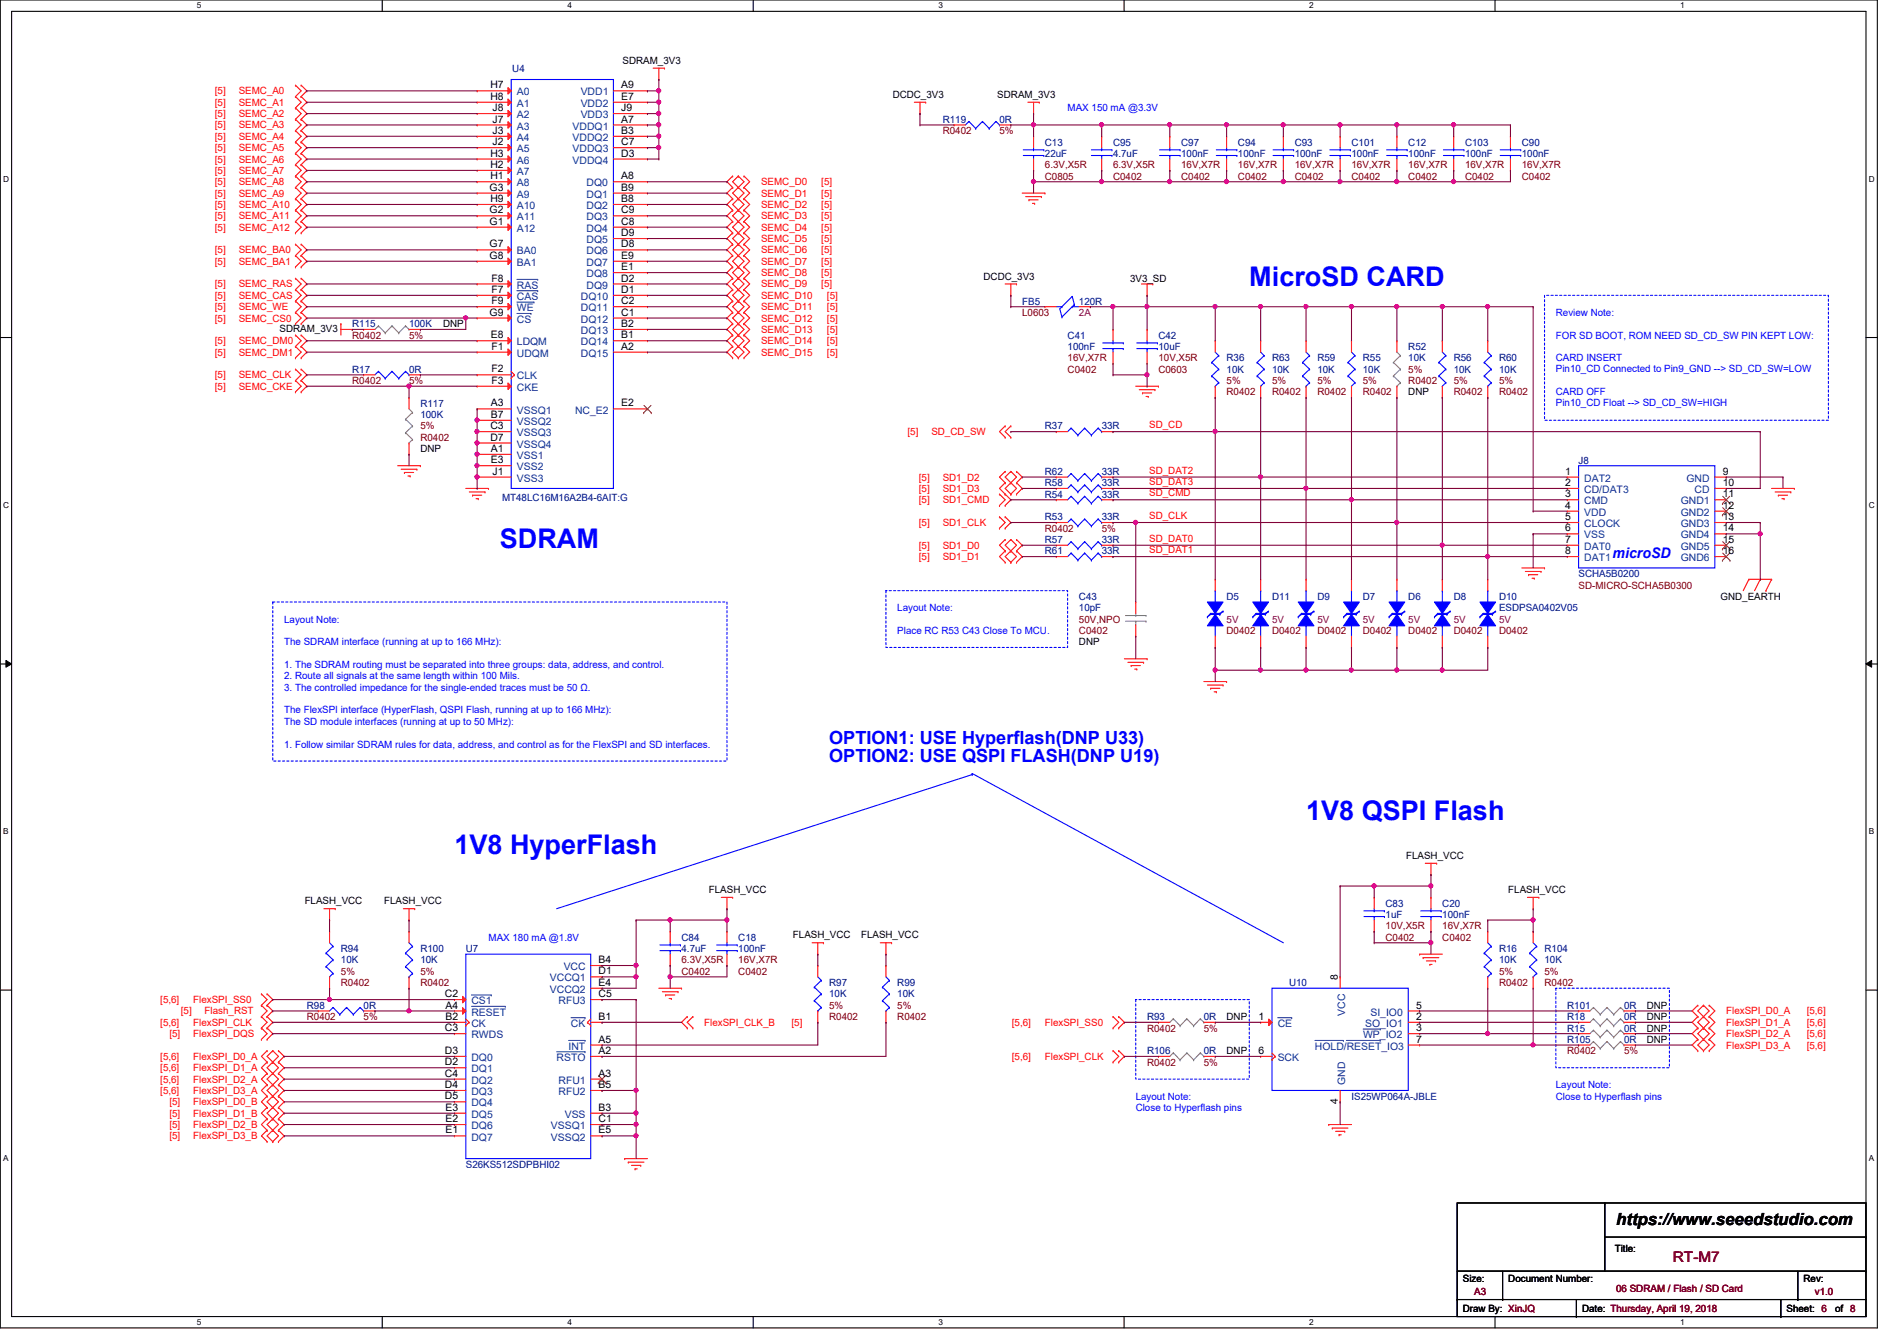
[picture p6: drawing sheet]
<svg xmlns="http://www.w3.org/2000/svg" width="297mm" height="210mm" viewBox="0 0 297 210" stroke-linecap="round" stroke-linejoin="round" font-family="sans-serif">
<defs><g id="words">
<g font-size="4.2" fill="#00f">
<text x="195.6" y="44.8">MicroSD CARD</text>
<text x="78.3" y="85.7">SDRAM</text>
<text x="204.5" y="128.4">1V8 QSPI Flash</text>
<text x="71.2" y="133.7">1V8 HyperFlash</text>
</g>
<g font-size="2.8" fill="#00f">
<text x="129.8" y="116.4">OPTION1: USE Hyperflash(DNP U33)</text>
<text x="129.8" y="119.3">OPTION2: USE QSPI FLASH(DNP U19)</text>
</g>
<text font-size="2.6" x="253.1" y="191.8">https://www.seeedstudio.com</text>
<text font-size="2.3" fill="#00f" x="252.5" y="87.4">microSD</text>
<text font-size="2.3" fill="#800000" x="262" y="197.5">RT-M7</text>
<g font-size="1.6" fill="#000080">
<text x="80.2" y="11.2">U4</text>
<text x="147.6" y="19.2">R119</text>
<text x="156.5" y="19.2">0R</text>
<text x="163.6" y="22.8">C13</text>
<text x="174.3" y="22.8">C95</text>
<text x="185" y="22.8">C97</text>
<text x="193.8" y="22.8">C94</text>
<text x="202.7" y="22.8">C93</text>
<text x="211.6" y="22.8">C101</text>
<text x="220.5" y="22.8">C12</text>
<text x="229.4" y="22.8">C103</text>
<text x="238.3" y="22.8">C90</text>
<text x="163.6" y="24.6">22uF</text>
<text x="174.3" y="24.6">4.7uF</text>
<text x="185" y="24.6">100nF</text>
<text x="193.8" y="24.6">100nF</text>
<text x="202.7" y="24.6">100nF</text>
<text x="211.6" y="24.6">100nF</text>
<text x="220.5" y="24.6">100nF</text>
<text x="229.4" y="24.6">100nF</text>
<text x="238.3" y="24.6">100nF</text>
<text x="160.1" y="47.7">FB5</text>
<text x="168.9" y="47.7">120R</text>
<text x="55.2" y="51.2">R115</text>
<text x="64" y="51.2">100K</text>
<text x="167.2" y="53">C41</text>
<text x="181.4" y="53">C42</text>
<text x="55.2" y="58.3">R17</text>
<text x="64" y="58.3">0R</text>
<text x="167.2" y="54.8">100nF</text>
<text x="181.4" y="54.8">10uF</text>
<text x="192.1" y="56.6">R36</text>
<text x="192.1" y="58.3">10K</text>
<text x="199.2" y="56.6">R63</text>
<text x="199.2" y="58.3">10K</text>
<text x="206.3" y="56.6">R59</text>
<text x="206.3" y="58.3">10K</text>
<text x="213.4" y="56.6">R55</text>
<text x="213.4" y="58.3">10K</text>
<text x="220.5" y="54.8">R52</text>
<text x="220.5" y="56.6">10K</text>
<text x="227.6" y="56.6">R56</text>
<text x="227.6" y="58.3">10K</text>
<text x="234.7" y="56.6">R60</text>
<text x="234.7" y="58.3">10K</text>
<text x="65.8" y="63.7">R117</text>
<text x="65.8" y="65.4">100K</text>
<text x="163.6" y="67.2">R37</text>
<text x="172.5" y="67.2">33R</text>
<text x="163.6" y="77.9">R54</text>
<text x="163.6" y="76.1">R58</text>
<text x="163.6" y="74.3">R62</text>
<text x="172.5" y="77.9">33R</text>
<text x="172.5" y="76.1">33R</text>
<text x="172.5" y="74.3">33R</text>
<text x="247.2" y="72.6">J8</text>
<text x="78.6" y="78.4">MT48LC16M16A2B4-6AIT:G</text>
<text x="163.6" y="81.4">R53</text>
<text x="172.5" y="81.4">33R</text>
<text x="163.6" y="85">R57</text>
<text x="163.6" y="86.8">R61</text>
<text x="172.5" y="85">33R</text>
<text x="172.5" y="86.8">33R</text>
<text x="168.9" y="93.9">C43</text>
<text x="168.9" y="95.7">10pF</text>
<text x="192.1" y="93.9">D5</text>
<text x="199.2" y="93.9">D11</text>
<text x="206.3" y="93.9">D9</text>
<text x="213.4" y="93.9">D7</text>
<text x="220.5" y="93.9">D6</text>
<text x="227.6" y="93.9">D8</text>
<text x="234.7" y="93.9">D10</text>
<text x="234.7" y="95.7">ESDPSA0402V05</text>
<text x="247.2" y="90.3">SCHA5B0200</text>
<text x="217" y="141.9">C83</text>
<text x="217" y="143.7">1uF</text>
<text x="225.8" y="141.9">C20</text>
<text x="225.8" y="143.7">100nF</text>
<text x="53.4" y="149">R94</text>
<text x="65.8" y="149">R100</text>
<text x="72.9" y="149">U7</text>
<text x="106.7" y="147.2">C84</text>
<text x="106.7" y="149">4.7uF</text>
<text x="115.6" y="147.2">C18</text>
<text x="115.6" y="149">100nF</text>
<text x="234.7" y="149">R16</text>
<text x="241.8" y="149">R104</text>
<text x="53.4" y="150.8">10K</text>
<text x="65.8" y="150.8">10K</text>
<text x="129.8" y="154.3">R97</text>
<text x="140.5" y="154.3">R99</text>
<text x="201.8" y="154.3">U10</text>
<text x="234.7" y="150.8">10K</text>
<text x="241.8" y="150.8">10K</text>
<text x="48" y="157.9">R98</text>
<text x="56.9" y="157.9">0R</text>
<text x="129.8" y="156.1">10K</text>
<text x="140.5" y="156.1">10K</text>
<text x="179.6" y="159.7">R93</text>
<text x="188.5" y="159.7">0R</text>
<text x="245.4" y="161.5">R15</text>
<text x="245.4" y="157.9">R101</text>
<text x="245.4" y="159.7">R18</text>
<text x="254.3" y="157.9">0R</text>
<text x="254.3" y="161.5">0R</text>
<text x="254.3" y="159.7">0R</text>
<text x="179.6" y="165">R106</text>
<text x="188.5" y="165">0R</text>
<text x="245.4" y="163.2">R105</text>
<text x="254.3" y="163.2">0R</text>
<text x="211.6" y="172.1">IS25WP064A-JBLE</text>
<text x="72.9" y="182.8">S26KS512SDPBHI02</text>
</g>
<g font-size="1.6">
<text x="97.5" y="10">SDRAM_3V3</text>
<text x="76.8" y="13.8">H7</text>
<text x="76.8" y="15.6">H8</text>
<text x="77.1" y="17.4">J8</text>
<text x="97.3" y="17.4">J9</text>
<text x="97.3" y="15.6">E7</text>
<text x="97.3" y="13.8">A9</text>
<text x="139.8" y="15.3">DCDC_3V3</text>
<text x="156.2" y="15.3">SDRAM_3V3</text>
<text x="77.1" y="21">J3</text>
<text x="77.1" y="22.7">J2</text>
<text x="77.1" y="19.2">J7</text>
<text x="97.3" y="21">B3</text>
<text x="97.3" y="19.2">A7</text>
<text x="97.3" y="22.7">C7</text>
<text x="76.7" y="29.8">G3</text>
<text x="76.8" y="28.1">H1</text>
<text x="76.8" y="24.5">H3</text>
<text x="76.8" y="26.3">H2</text>
<text x="97.3" y="24.5">D3</text>
<text x="97.3" y="28.1">A8</text>
<text x="97.3" y="29.8">B9</text>
<text x="76.7" y="35.2">G1</text>
<text x="76.7" y="33.4">G2</text>
<text x="76.8" y="31.6">H9</text>
<text x="97.3" y="31.6">B8</text>
<text x="97.3" y="33.4">C9</text>
<text x="97.3" y="35.2">C8</text>
<text x="76.7" y="38.7">G7</text>
<text x="76.7" y="40.5">G8</text>
<text x="97.3" y="37">D9</text>
<text x="97.3" y="38.7">D8</text>
<text x="97.3" y="40.5">E9</text>
<text x="77" y="45.8">F7</text>
<text x="77" y="44.1">F8</text>
<text x="77" y="47.6">F9</text>
<text x="97.3" y="42.3">E1</text>
<text x="97.3" y="44.1">D2</text>
<text x="97.3" y="45.8">D1</text>
<text x="97.3" y="47.6">C2</text>
<text x="154" y="43.8">DCDC_3V3</text>
<text x="177" y="44.1">3V3_SD</text>
<text x="43.8" y="51.9">SDRAM_3V3</text>
<text x="69.4" y="51.2">DNP</text>
<text x="76.7" y="49.4">G9</text>
<text x="76.9" y="53">E8</text>
<text x="97.3" y="49.4">C1</text>
<text x="97.3" y="51.2">B2</text>
<text x="97.3" y="53">B1</text>
<text x="77" y="58.3">F2</text>
<text x="77" y="54.7">F1</text>
<text x="97.3" y="54.7">A2</text>
<text x="76.9" y="63.6">A3</text>
<text x="76.9" y="65.4">B7</text>
<text x="77" y="60.1">F3</text>
<text x="97.3" y="63.6">E2</text>
<text x="220.5" y="61.9">DNP</text>
<text x="65.8" y="70.8">DNP</text>
<text x="76.8" y="67.2">C3</text>
<text x="76.8" y="69">D7</text>
<text x="76.9" y="70.7">A1</text>
<text x="76.9" y="72.5">E3</text>
<text x="77.1" y="74.3">J1</text>
<text x="245.1" y="74.3">1</text>
<text x="245.1" y="76.1">2</text>
<text x="245.1" y="77.9">3</text>
<text x="269.7" y="74.3">9</text>
<text x="269.7" y="76.1">10</text>
<text x="269.7" y="77.9">11</text>
<text x="245.1" y="79.6">4</text>
<text x="245.1" y="81.4">5</text>
<text x="245.1" y="83.2">6</text>
<text x="269.7" y="79.6">12</text>
<text x="269.7" y="81.4">13</text>
<text x="269.7" y="83.2">14</text>
<text x="245.1" y="85">7</text>
<text x="245.1" y="86.7">8</text>
<text x="269.7" y="85">15</text>
<text x="269.7" y="86.7">16</text>
<text x="269.4" y="93.9">GND_EARTH</text>
<text x="168.9" y="101">DNP</text>
<text x="220.2" y="134.5">FLASH_VCC</text>
<text x="47.7" y="141.6">FLASH_VCC</text>
<text x="60.2" y="141.6">FLASH_VCC</text>
<text x="111" y="139.8">FLASH_VCC</text>
<text x="236.2" y="139.8">FLASH_VCC</text>
<text x="124.2" y="146.9">FLASH_VCC</text>
<text x="134.8" y="146.9">FLASH_VCC</text>
<text x="93.7" y="150.7">B4</text>
<text x="93.7" y="152.5">D1</text>
<text x="93.7" y="154.3">E4</text>
<text x="209.5" y="153.5" transform="rotate(-90 209.5 153.5)">8</text>
<text x="69.7" y="156.1">C2</text>
<text x="69.7" y="161.4">C3</text>
<text x="69.8" y="157.9">A4</text>
<text x="69.8" y="159.6">B2</text>
<text x="93.7" y="159.6">B1</text>
<text x="93.7" y="156.1">C5</text>
<text x="192.1" y="159.7">DNP</text>
<text x="197.1" y="159.6">1</text>
<text x="221.7" y="159.6">2</text>
<text x="221.7" y="161.4">3</text>
<text x="221.7" y="157.9">5</text>
<text x="257.8" y="161.5">DNP</text>
<text x="257.8" y="157.9">DNP</text>
<text x="257.8" y="159.7">DNP</text>
<text x="69.7" y="165">D3</text>
<text x="69.7" y="166.8">D2</text>
<text x="93.7" y="165">A2</text>
<text x="93.7" y="163.2">A5</text>
<text x="192.1" y="165">DNP</text>
<text x="197.1" y="165">6</text>
<text x="221.7" y="163.2">7</text>
<text x="257.8" y="163.2">DNP</text>
<text x="69.7" y="168.5">C4</text>
<text x="69.7" y="170.3">D4</text>
<text x="69.7" y="172.1">D5</text>
<text x="69.8" y="173.9">E3</text>
<text x="93.7" y="173.9">B3</text>
<text x="93.7" y="170.3">B5</text>
<text x="93.7" y="168.5">A3</text>
<text x="209.5" y="172.8" transform="rotate(-90 209.5 172.8)">4</text>
<text x="69.8" y="175.6">E2</text>
<text x="69.8" y="177.4">E1</text>
<text x="93.7" y="175.6">C1</text>
<text x="93.7" y="177.4">E5</text>
<text x="252.9" y="196">Title:</text>
<text x="229.1" y="200.7">Size:</text>
<text x="236.2" y="200.7">Document Number:</text>
<text x="282.4" y="200.7">Rev:</text>
<text x="229.1" y="205.4">Draw By: XinJQ</text>
<text x="247.7" y="205.4">Date: Thursday, April 19, 2018</text>
<text x="279.7" y="205.4">Sheet: 6</text>
<text x="287.4" y="205.4">of 8</text>
</g>
<g font-size="1.6" fill="#f00">
<text x="33.7" y="14.8">[5]</text>
<text x="33.7" y="16.6">[5]</text>
<text x="37.4" y="14.8">SEMC_A0</text>
<text x="37.4" y="16.6">SEMC_A1</text>
<text x="33.7" y="18.3">[5]</text>
<text x="33.7" y="20.1">[5]</text>
<text x="33.7" y="21.9">[5]</text>
<text x="33.7" y="23.7">[5]</text>
<text x="37.4" y="18.3">SEMC_A2</text>
<text x="37.4" y="20.1">SEMC_A3</text>
<text x="37.4" y="21.9">SEMC_A4</text>
<text x="37.4" y="23.7">SEMC_A5</text>
<text x="33.7" y="25.4">[5]</text>
<text x="33.7" y="27.2">[5]</text>
<text x="33.7" y="29">[5]</text>
<text x="37.4" y="25.4">SEMC_A6</text>
<text x="37.4" y="27.2">SEMC_A7</text>
<text x="37.4" y="29">SEMC_A8</text>
<text x="119.2" y="29">SEMC_D0</text>
<text x="128.6" y="29">[5]</text>
<text x="33.7" y="30.8">[5]</text>
<text x="33.7" y="32.6">[5]</text>
<text x="33.7" y="34.3">[5]</text>
<text x="37.4" y="30.8">SEMC_A9</text>
<text x="37.4" y="32.6">SEMC_A10</text>
<text x="37.4" y="34.3">SEMC_A11</text>
<text x="119.2" y="30.8">SEMC_D1</text>
<text x="119.2" y="32.6">SEMC_D2</text>
<text x="119.2" y="34.3">SEMC_D3</text>
<text x="128.6" y="30.8">[5]</text>
<text x="128.6" y="32.6">[5]</text>
<text x="128.6" y="34.3">[5]</text>
<text x="33.7" y="36.1">[5]</text>
<text x="33.7" y="41.4">[5]</text>
<text x="33.7" y="39.7">[5]</text>
<text x="37.4" y="36.1">SEMC_A12</text>
<text x="37.4" y="41.4">SEMC_BA1</text>
<text x="37.4" y="39.7">SEMC_BA0</text>
<text x="119.2" y="36.1">SEMC_D4</text>
<text x="119.2" y="37.9">SEMC_D5</text>
<text x="119.2" y="39.7">SEMC_D6</text>
<text x="119.2" y="41.4">SEMC_D7</text>
<text x="128.6" y="36.1">[5]</text>
<text x="128.6" y="37.9">[5]</text>
<text x="128.6" y="39.7">[5]</text>
<text x="128.6" y="41.4">[5]</text>
<text x="33.7" y="45">[5]</text>
<text x="33.7" y="46.8">[5]</text>
<text x="37.4" y="45">SEMC_RAS</text>
<text x="37.4" y="46.8">SEMC_CAS</text>
<text x="119.2" y="43.2">SEMC_D8</text>
<text x="119.2" y="45">SEMC_D9</text>
<text x="119.2" y="46.8">SEMC_D10</text>
<text x="128.6" y="43.2">[5]</text>
<text x="128.6" y="45">[5]</text>
<text x="129.5" y="46.8">[5]</text>
<text x="33.7" y="48.6">[5]</text>
<text x="33.7" y="50.3">[5]</text>
<text x="33.7" y="53.9">[5]</text>
<text x="37.4" y="48.6">SEMC_WE</text>
<text x="37.4" y="50.3">SEMC_CS0</text>
<text x="37.4" y="53.9">SEMC_DM0</text>
<text x="119.2" y="48.6">SEMC_D11</text>
<text x="119.2" y="50.3">SEMC_D12</text>
<text x="119.2" y="52.1">SEMC_D13</text>
<text x="119.2" y="53.9">SEMC_D14</text>
<text x="129.5" y="48.6">[5]</text>
<text x="129.5" y="50.3">[5]</text>
<text x="129.5" y="52.1">[5]</text>
<text x="129.5" y="53.9">[5]</text>
<text x="33.7" y="55.7">[5]</text>
<text x="33.7" y="59.2">[5]</text>
<text x="37.4" y="55.7">SEMC_DM1</text>
<text x="37.4" y="59.2">SEMC_CLK</text>
<text x="119.2" y="55.7">SEMC_D15</text>
<text x="129.5" y="55.7">[5]</text>
<text x="33.7" y="61">[5]</text>
<text x="37.4" y="61">SEMC_CKE</text>
<text x="142.1" y="68.1">[5]</text>
<text x="145.8" y="68.1">SD_CD_SW</text>
<text x="180" y="67">SD_CD</text>
<text x="143.9" y="75.2">[5]</text>
<text x="143.9" y="77">[5]</text>
<text x="147.6" y="75.2">SD1_D2</text>
<text x="147.6" y="77">SD1_D3</text>
<text x="180" y="74.1">SD_DAT2</text>
<text x="180" y="75.9">SD_DAT3</text>
<text x="180" y="77.7">SD_CMD</text>
<text x="143.9" y="78.8">[5]</text>
<text x="143.9" y="82.3">[5]</text>
<text x="147.6" y="78.8">SD1_CMD</text>
<text x="147.6" y="82.3">SD1_CLK</text>
<text x="180" y="81.2">SD_CLK</text>
<text x="143.9" y="85.9">[5]</text>
<text x="143.9" y="87.7">[5]</text>
<text x="147.6" y="85.9">SD1_D0</text>
<text x="147.6" y="87.7">SD1_D1</text>
<text x="180" y="84.8">SD_DAT0</text>
<text x="180" y="86.6">SD_DAT1</text>
<text x="25.1" y="157">[5,6]</text>
<text x="25.1" y="160.6">[5,6]</text>
<text x="28.3" y="158.8">[5]</text>
<text x="30.3" y="157">FlexSPI_SS0</text>
<text x="30.3" y="160.6">FlexSPI_CLK</text>
<text x="32" y="158.8">Flash_RST</text>
<text x="110.3" y="160.6">FlexSPI_CLK_B</text>
<text x="123.9" y="160.6">[5]</text>
<text x="158.5" y="160.6">[5,6]</text>
<text x="163.6" y="160.6">FlexSPI_SS0</text>
<text x="270.3" y="158.8">FlexSPI_D0_A</text>
<text x="270.3" y="160.6">FlexSPI_D1_A</text>
<text x="282.9" y="158.8">[5,6]</text>
<text x="282.9" y="160.6">[5,6]</text>
<text x="25.1" y="165.9">[5,6]</text>
<text x="25.1" y="167.7">[5,6]</text>
<text x="26.5" y="162.3">[5]</text>
<text x="30.3" y="165.9">FlexSPI_D0_A</text>
<text x="30.3" y="167.7">FlexSPI_D1_A</text>
<text x="30.3" y="162.3">FlexSPI_DQS</text>
<text x="158.5" y="165.9">[5,6]</text>
<text x="163.6" y="165.9">FlexSPI_CLK</text>
<text x="270.3" y="162.3">FlexSPI_D2_A</text>
<text x="270.3" y="164.1">FlexSPI_D3_A</text>
<text x="282.9" y="162.3">[5,6]</text>
<text x="282.9" y="164.1">[5,6]</text>
<text x="25.1" y="169.5">[5,6]</text>
<text x="25.1" y="171.2">[5,6]</text>
<text x="26.5" y="173">[5]</text>
<text x="30.3" y="169.5">FlexSPI_D2_A</text>
<text x="30.3" y="171.2">FlexSPI_D3_A</text>
<text x="30.3" y="173">FlexSPI_D0_B</text>
<text x="26.5" y="174.8">[5]</text>
<text x="26.5" y="176.6">[5]</text>
<text x="26.5" y="178.4">[5]</text>
<text x="30.3" y="174.8">FlexSPI_D1_B</text>
<text x="30.3" y="176.6">FlexSPI_D2_B</text>
<text x="30.3" y="178.4">FlexSPI_D3_B</text>
</g>
<g font-size="1.6" fill="#004080">
<text x="80.9" y="14.9">A0</text>
<text x="80.9" y="16.7">A1</text>
<text x="90.9" y="16.7">VDD2</text>
<text x="90.9" y="14.9">VDD1</text>
<text x="80.9" y="18.5">A2</text>
<text x="80.9" y="22.1">A4</text>
<text x="80.9" y="23.8">A5</text>
<text x="80.9" y="20.3">A3</text>
<text x="89.7" y="22.1">VDDQ2</text>
<text x="89.7" y="20.3">VDDQ1</text>
<text x="89.7" y="23.8">VDDQ3</text>
<text x="90.9" y="18.5">VDD3</text>
<text x="80.9" y="29.2">A8</text>
<text x="80.9" y="25.6">A6</text>
<text x="80.9" y="27.4">A7</text>
<text x="89.7" y="25.6">VDDQ4</text>
<text x="91.9" y="29.2">DQ0</text>
<text x="80.9" y="30.9">A9</text>
<text x="80.9" y="32.7">A10</text>
<text x="80.9" y="34.5">A11</text>
<text x="91.9" y="30.9">DQ1</text>
<text x="91.9" y="32.7">DQ2</text>
<text x="91.9" y="34.5">DQ3</text>
<text x="80.9" y="39.8">BA0</text>
<text x="80.9" y="41.6">BA1</text>
<text x="80.9" y="36.3">A12</text>
<text x="91.9" y="36.3">DQ4</text>
<text x="91.9" y="38.1">DQ5</text>
<text x="91.9" y="39.8">DQ6</text>
<text x="91.9" y="41.6">DQ7</text>
<text x="80.9" y="46.9">CAS</text>
<text x="80.9" y="45.2">RAS</text>
<text x="91" y="46.9">DQ10</text>
<text x="91.9" y="43.4">DQ8</text>
<text x="91.9" y="45.2">DQ9</text>
<text x="80.9" y="50.5">CS</text>
<text x="80.9" y="48.7">WE</text>
<text x="91" y="48.7">DQ11</text>
<text x="91" y="50.5">DQ12</text>
<text x="91" y="52.3">DQ13</text>
<text x="80.9" y="59.4">CLK</text>
<text x="80.9" y="55.8">UDQM</text>
<text x="80.9" y="54.1">LDQM</text>
<text x="91" y="54.1">DQ14</text>
<text x="91" y="55.8">DQ15</text>
<text x="80.9" y="61.2">CKE</text>
<text x="80.9" y="64.7">VSSQ1</text>
<text x="90" y="64.7">NC_E2</text>
<text x="80.9" y="71.8">VSS1</text>
<text x="80.9" y="66.5">VSSQ2</text>
<text x="80.9" y="68.3">VSSQ3</text>
<text x="80.9" y="70.1">VSSQ4</text>
<text x="80.9" y="73.6">VSS2</text>
<text x="80.9" y="75.4">VSS3</text>
<text x="248.1" y="75.4">DAT2</text>
<text x="248.1" y="77.2">CD/DAT3</text>
<text x="264.1" y="75.4">GND</text>
<text x="265.3" y="77.2">CD</text>
<text x="248.1" y="79">CMD</text>
<text x="248.1" y="80.7">VDD</text>
<text x="248.1" y="82.5">CLOCK</text>
<text x="263.2" y="79">GND1</text>
<text x="263.2" y="80.7">GND2</text>
<text x="263.2" y="82.5">GND3</text>
<text x="248.1" y="84.3">VSS</text>
<text x="248.1" y="86.1">DAT0</text>
<text x="248.1" y="87.8">DAT1</text>
<text x="263.2" y="84.3">GND4</text>
<text x="263.2" y="86.1">GND5</text>
<text x="263.2" y="87.8">GND6</text>
<text x="86.1" y="153.6">VCCQ1</text>
<text x="86.1" y="155.4">VCCQ2</text>
<text x="88.3" y="151.8">VCC</text>
<text x="73.8" y="159">RESET</text>
<text x="73.8" y="160.7">CK</text>
<text x="73.8" y="157.2">CS1</text>
<text x="87.5" y="157.2">RFU3</text>
<text x="89.4" y="160.7">CK</text>
<text x="200.1" y="160.7">CE</text>
<text x="210.6" y="159" transform="rotate(-90 210.6 159)">VCC</text>
<text x="213.8" y="160.7">SO_IO1</text>
<text x="214.6" y="159">SI_IO0</text>
<text x="73.8" y="162.5">RWDS</text>
<text x="73.8" y="166.1">DQ0</text>
<text x="73.8" y="167.9">DQ1</text>
<text x="87.2" y="166.1">RSTO</text>
<text x="89" y="164.3">INT</text>
<text x="200.1" y="166.1">SCK</text>
<text x="205.9" y="164.3">HOLD/RESET_IO3</text>
<text x="213.4" y="162.5">WP_IO2</text>
<text x="73.8" y="169.6">DQ2</text>
<text x="73.8" y="171.4">DQ3</text>
<text x="73.8" y="173.2">DQ4</text>
<text x="87.5" y="171.4">RFU2</text>
<text x="87.5" y="169.6">RFU1</text>
<text x="210.6" y="169.8" transform="rotate(-90 210.6 169.8)">GND</text>
<text x="73.8" y="175">DQ5</text>
<text x="73.8" y="176.7">DQ6</text>
<text x="73.8" y="178.5">DQ7</text>
<text x="86.3" y="176.7">VSSQ1</text>
<text x="86.3" y="178.5">VSSQ2</text>
<text x="88.4" y="175">VSS</text>
</g>
<g font-size="1.6" fill="#00f">
<text x="167.2" y="17.4">MAX 150 mA @3.3V</text>
<text x="243.6" y="53">FOR SD BOOT, ROM NEED SD_CD_SW PIN KEPT LOW:</text>
<text x="243.6" y="49.4">Review Note:</text>
<text x="243.6" y="56.6">CARD INSERT</text>
<text x="243.6" y="58.2">Pin10_CD Connected to Pin9_GND --&gt; SD_CD_SW=LOW</text>
<text x="243.6" y="61.9">CARD OFF</text>
<text x="243.6" y="63.5">Pin10_CD Float --&gt; SD_CD_SW=HIGH</text>
<text x="140.5" y="95.7">Layout Note:</text>
<text x="44.5" y="97.5">Layout Note:</text>
<text x="44.5" y="101">The SDRAM interface (running at up to 166 MHz):</text>
<text x="140.5" y="99.2">Place RC R53 C43 Close To MCU.</text>
<text x="44.5" y="104.6">1. The SDRAM routing must be separated into three groups: data, address, and control.</text>
<text x="44.5" y="106.3">2. Route all signals at the same length within 100 Mils.</text>
<text x="44.5" y="108.1">3. The controlled impedance for the single-ended traces must be 50 Ω.</text>
<text x="44.5" y="111.7">The FlexSPI interface (HyperFlash, QSPI Flash, running at up to 166 MHz):</text>
<text x="44.5" y="113.5">The SD module interfaces (running at up to 50 MHz):</text>
<text x="44.5" y="117">1. Follow similar SDRAM rules for data, address, and control as for the FlexSPI and SD interfaces.</text>
<text x="76.5" y="147.2">MAX 180 mA @1.8V</text>
<text x="177.8" y="172.1">Layout Note:</text>
<text x="177.8" y="173.9">Close to Hyperflash pins</text>
<text x="243.6" y="172.1">Close to Hyperflash pins</text>
<text x="243.6" y="170.3">Layout Note:</text>
</g>
<g font-size="1.6" fill="#800000">
<text x="147.6" y="21">R0402</text>
<text x="156.5" y="21">5%</text>
<text x="163.6" y="28.1">C0805</text>
<text x="163.6" y="26.3">6.3V,X5R</text>
<text x="174.3" y="28.1">C0402</text>
<text x="174.3" y="26.3">6.3V,X5R</text>
<text x="185" y="28.1">C0402</text>
<text x="185" y="26.3">16V,X7R</text>
<text x="193.8" y="28.1">C0402</text>
<text x="193.8" y="26.3">16V,X7R</text>
<text x="202.7" y="28.1">C0402</text>
<text x="202.7" y="26.3">16V,X7R</text>
<text x="211.6" y="28.1">C0402</text>
<text x="211.6" y="26.3">16V,X7R</text>
<text x="220.5" y="28.1">C0402</text>
<text x="220.5" y="26.3">16V,X7R</text>
<text x="229.4" y="28.1">C0402</text>
<text x="229.4" y="26.3">16V,X7R</text>
<text x="238.3" y="28.1">C0402</text>
<text x="238.3" y="26.3">16V,X7R</text>
<text x="55.2" y="53">R0402</text>
<text x="64" y="53">5%</text>
<text x="160.1" y="49.4">L0603</text>
<text x="167.2" y="58.3">C0402</text>
<text x="167.2" y="56.6">16V,X7R</text>
<text x="181.4" y="58.3">C0603</text>
<text x="181.4" y="56.6">10V,X5R</text>
<text x="220.5" y="58.3">5%</text>
<text x="55.2" y="60.1">R0402</text>
<text x="64" y="60.1">5%</text>
<text x="192.1" y="60.1">5%</text>
<text x="192.1" y="61.9">R0402</text>
<text x="199.2" y="60.1">5%</text>
<text x="199.2" y="61.9">R0402</text>
<text x="206.3" y="60.1">5%</text>
<text x="206.3" y="61.9">R0402</text>
<text x="213.4" y="60.1">5%</text>
<text x="213.4" y="61.9">R0402</text>
<text x="220.5" y="60.1">R0402</text>
<text x="227.6" y="60.1">5%</text>
<text x="227.6" y="61.9">R0402</text>
<text x="234.7" y="60.1">5%</text>
<text x="234.7" y="61.9">R0402</text>
<text x="65.8" y="67.2">5%</text>
<text x="65.8" y="69">R0402</text>
<text x="163.6" y="83.2">R0402</text>
<text x="172.5" y="83.2">5%</text>
<text x="247.2" y="92.1">SD-MICRO-SCHA5B0300</text>
<text x="168.9" y="99.2">C0402</text>
<text x="168.9" y="97.5">50V,NPO</text>
<text x="192.1" y="99.2">D0402</text>
<text x="199.2" y="99.2">D0402</text>
<text x="206.3" y="99.2">D0402</text>
<text x="213.4" y="99.2">D0402</text>
<text x="220.5" y="99.2">D0402</text>
<text x="227.6" y="99.2">D0402</text>
<text x="234.7" y="99.2">D0402</text>
<text x="217" y="147.2">C0402</text>
<text x="217" y="145.5">10V,X5R</text>
<text x="225.8" y="147.2">C0402</text>
<text x="225.8" y="145.5">16V,X7R</text>
<text x="53.4" y="152.6">5%</text>
<text x="53.4" y="154.3">R0402</text>
<text x="65.8" y="152.6">5%</text>
<text x="65.8" y="154.3">R0402</text>
<text x="106.7" y="152.6">C0402</text>
<text x="106.7" y="150.8">6.3V,X5R</text>
<text x="115.6" y="152.6">C0402</text>
<text x="115.6" y="150.8">16V,X7R</text>
<text x="234.7" y="152.6">5%</text>
<text x="234.7" y="154.3">R0402</text>
<text x="241.8" y="152.6">5%</text>
<text x="241.8" y="154.3">R0402</text>
<text x="48" y="159.7">R0402</text>
<text x="56.9" y="159.7">5%</text>
<text x="129.8" y="157.9">5%</text>
<text x="129.8" y="159.7">R0402</text>
<text x="140.5" y="157.9">5%</text>
<text x="140.5" y="159.7">R0402</text>
<text x="179.6" y="161.5">R0402</text>
<text x="188.5" y="161.5">5%</text>
<text x="179.6" y="166.8">R0402</text>
<text x="188.5" y="166.8">5%</text>
<text x="245.4" y="165">R0402</text>
<text x="254.3" y="165">5%</text>
<text x="230.8" y="202.7">A3</text>
<text x="253.1" y="202.2">06 SDRAM / Flash / SD Card</text>
<text x="284.2" y="202.7">v1.0</text>
</g>
<g font-size="1.6" fill="#800040">
<text x="168.9" y="49.4">2A</text>
<text x="192.1" y="97.5">5V</text>
<text x="199.2" y="97.5">5V</text>
<text x="206.3" y="97.5">5V</text>
<text x="213.4" y="97.5">5V</text>
<text x="220.5" y="97.5">5V</text>
<text x="227.6" y="97.5">5V</text>
<text x="234.7" y="97.5">5V</text>
</g>
<g font-size="1.3">
<text x="30.8" y="1.3">5</text>
<text x="88.9" y="1.3">4</text>
<text x="146.9" y="1.3">3</text>
<text x="205" y="1.3">2</text>
<text x="263.1" y="1.3">1</text>
<text x=".5" y="28.4">D</text>
<text x="292.6" y="28.4">D</text>
<text x=".5" y="79.5">C</text>
<text x="292.6" y="79.5">C</text>
<text x=".5" y="130.6">B</text>
<text x="292.6" y="130.6">B</text>
<text x=".5" y="181.7">A</text>
<text x="292.6" y="181.7">A</text>
<text x="30.8" y="207.4">5</text>
<text x="88.9" y="207.4">4</text>
<text x="146.9" y="207.4">3</text>
<text x="205" y="207.4">2</text>
<text x="263.1" y="207.4">1</text>
</g>
</g></defs>
<path d="M0 0h294v207.9h-294zM1.8 1.8h290.4v204.3h-290.4z" fill="none" stroke="#000" stroke-width=".17"/>
<g fill="#fff">
<path d="M30.8 .2h.7v1.4h-.7z"/>
<path d="M30.8 206.2h.7v1.4h-.7z"/>
</g>
<path d="M59.9 0v1.8M59.9 206.1v1.8" fill="none" stroke="#000" stroke-width=".17"/>
<g fill="#fff">
<path d="M88.9 .2h.6v1.4h-.6z"/>
<path d="M88.9 206.2h.6v1.4h-.6z"/>
</g>
<path d="M117.9 0v1.8M117.9 206.1v1.8" fill="none" stroke="#000" stroke-width=".17"/>
<g fill="#fff">
<path d="M146.9 .2h.7v1.4h-.7z"/>
<path d="M146.9 206.2h.7v1.4h-.7z"/>
</g>
<path d="M176 0v1.8M176 206.1v1.8" fill="none" stroke="#000" stroke-width=".17"/>
<g fill="#fff">
<path d="M205 .2h.7v1.4h-.7z"/>
<path d="M205 206.2h.7v1.4h-.7z"/>
</g>
<path d="M234.1 0v1.8M234.1 206.1v1.8" fill="none" stroke="#000" stroke-width=".17"/>
<g fill="#fff">
<path d="M263.1 .2h.7v1.4h-.7z"/>
<path d="M263.1 206.2h.7v1.4h-.7z"/>
<path d="M.5 27.3h.9v1.4h-.9z"/>
<path d="M292.6 27.3h.9v1.4h-.9z"/>
<path d="M.5 78.4h.9v1.4h-.9z"/>
<path d="M292.6 78.4h.9v1.4h-.9z"/>
</g>
<path d="M0 52.8h1.8M292.2 52.8h1.8" fill="none" stroke="#000" stroke-width=".17"/>
<g fill="#fff">
<path d="M.5 129.5h.8v1.4h-.8z"/>
<path d="M292.6 129.5h.9v1.4h-.9z"/>
</g>
<path d="M0 103.9h1.8M292.2 103.9h1.8" fill="none" stroke="#000" stroke-width=".17"/>
<path d="M.9 103.4l.9 .5-.9 .5zM292.2 103.9l.9-.5v1z" fill="#000"/>
<path d="M.9 103.4l.9 .5-.9 .5zM292.2 103.9l.9-.5v1z" fill="none" stroke="#000" stroke-width=".16"/>
<g fill="#fff">
<path d="M.5 180.5h.8v1.4h-.8z"/>
<path d="M292.6 180.5h.9v1.4h-.9z"/>
</g>
<g fill="none" stroke="#000" stroke-width=".17">
<path d="M0 155h1.8M292.2 155h1.8M228.2 188.3h64v17.8h-64zM228.2 199h64M235.3 199v4.4M251.3 188.3h.1M251.3 188.3v10.7M251.3 193.6h40.9M281.5 199v4.4M292.2 199h.1M292.2 193.6h.1M228.2 203.4h.1"/>
<path d="M228.2 203.4h64M235.3 203.4h.1M246.8 206.1h.1M246.8 203.4v2.7M278.8 206.1h.1M278.8 203.4v2.7M281.5 203.4h.1"/>
</g>
<g fill="none" stroke="#00f" stroke-width=".17">
<path d="M160.2 23.5h3.2M160.2 24.3h3.2M161.8 24.3h.1M161.8 23.5h.1M161.8 23.1v.4M161.8 24.3v.6M163.4 23.5h.1M163.4 24.3h.1M199.3 23.5h3.3M199.3 24.3h3.3M201 24.3h.1M201 23.5h.1"/>
<path d="M201 23.1v.4M201 24.3v.6M202.6 23.5h.1M202.6 24.3h.1M217.1 23.5h3.2M217.1 24.3h3.2M218.7 24.3h.1M218.7 23.5h.1M218.7 23.1v.4M218.7 24.3v.6M220.3 23.5h.1M220.3 24.3h.1"/>
<path d="M196.8 56.7h.1M196.8 58.8h.1M196.8 56.7l1.1 1.1M196.8 58.8l1.1 1.1M197.4 55.1l.5 .6M197.9 55.7h.1M197.9 57.8h.1M197.9 59.9h.1M197.9 55.7l-1.1 1M197.9 57.8l-1.1 1M197.9 59.9l-.5 .6M225.3 56.7h.1"/>
<path d="M225.3 58.8h.1M225.3 56.7l1.1 1.1M225.3 58.8l1.1 1.1M225.8 55.1l.6 .6M226.4 55.7h.1M226.4 57.8h.1M226.4 59.9h.1M226.4 55.7l-1.1 1M226.4 57.8l-1.1 1M226.4 59.9l-.6 .6M167.7 77.7h.1M167.7 67h.1"/>
<path d="M167.7 77.7l-.5 .5M167.7 77.7l1.1 1.1M167.7 67l-.5 .6M167.7 67l1.1 1.1M168.8 78.8h.1M168.8 68.1h.1M169.8 77.7h.1M169.8 67h.1M169.8 77.7l-1 1.1M169.8 77.7l1.1 1.1M169.8 67l-1 1.1M169.8 67l1.1 1.1"/>
<path d="M170.9 78.8h.1M170.9 68.1h.1M172 77.7h.1M172 67h.1M172 77.7l-1.1 1.1M172 77.7l.5 .5M172 67l-1.1 1.1M172 67l.5 .6M172.5 78.2h.1M172.5 67.6h.1M197.4 60.5h.1M225.8 60.5h.1"/>
<path d="M247.2 72.9h21.3v16h-21.3zM152.2 121.2h.1M152.2 121.1h.1M152.2 121.2l-65 21M152.2 121.1l48.8 26.5M127.5 154.5h.1M127.5 156.6h.1M127.5 154.5l1.1 1.1M127.5 156.6l1.1 1.1M128.1 158.2h.1M128.1 152.9l.5 .6M128.6 153.5h.1"/>
<path d="M128.6 155.6h.1M128.6 157.7h.1M128.6 153.5l-1.1 1M128.6 155.6l-1.1 1M128.6 157.7l-.5 .5"/>
</g>
<path d="M241.8 46.2h44.5v19.6h-44.5zM42.7 94.2h71.1v24.9h-71.1zM138.7 92.5h28.5v8.8h-28.5zM177.8 156.5h17.8v12.4h-17.8zM243.6 154.7h17.8v12.4h-17.8z" fill="none" stroke="#00f" stroke-width=".17" stroke-dasharray=".3 .3"/>
<g fill="none" stroke="#f00" stroke-width=".17">
<path d="M46.3 15.1h.1M46.3 13.3h.1M46.3 16.9h.1M46.3 18.7h.1M46.3 13.3l.9 .9-.9 .9M46.3 15.1l.9 .9-.9 .9M46.3 16.9l.9 .9-.9 .9M46.3 18.7l.9 .9-.9 .8M47.2 13.3h.1M47.2 15.1h.1M47.2 16.9h.1M47.2 18.7h.1"/>
<path d="M47.2 13.3l.8 .9-.8 .9M47.2 15.1l.8 .9-.8 .9M47.2 16.9l.8 .9-.8 .9M47.2 18.7l.8 .9-.8 .8M102.3 10.7h1.8M103.2 12.4h.1M103.2 10.7v1.7M104.1 10.7h.1M143.2 16h1.7M144.1 17.8h.1M144.1 16v1.8M144.9 16h.1"/>
<path d="M160.9 16h1.8M161.8 17.8h.1M161.8 16v1.8M162.7 16h.1M46.3 20.4h.1M46.3 22.2h.1M46.3 24h.1M46.3 25.8h.1M46.3 27.6h.1M46.3 29.3h.1M46.3 31.1h.1M46.3 32.9h.1"/>
<path d="M46.3 34.7h.1M46.3 36.4h.1M46.3 38.2h.1M46.3 20.4l.9 .9-.9 .9M46.3 22.2l.9 .9-.9 .9M46.3 24l.9 .9-.9 .9M46.3 25.8l.9 .9-.9 .9M46.3 27.6l.9 .8-.9 .9M46.3 29.3l.9 .9-.9 .9M46.3 31.1l.9 .9-.9 .9M46.3 32.9l.9 .9-.9 .9M46.3 34.7l.9 .9-.9 .8"/>
<path d="M46.3 38.2l.9 .9-.9 .9M47.2 20.4h.1M47.2 22.2h.1M47.2 24h.1M47.2 25.8h.1M47.2 27.6h.1M47.2 29.3h.1M47.2 31.1h.1M47.2 32.9h.1M47.2 34.7h.1M47.2 36.4h.1M47.2 38.2h.1"/>
<path d="M47.2 20.4l.8 .9-.8 .9M47.2 22.2l.8 .9-.8 .9M47.2 24l.8 .9-.8 .9M47.2 25.8l.8 .9-.8 .9M47.2 27.6l.8 .8-.8 .9M47.2 29.3l.8 .9-.8 .9M47.2 31.1l.8 .9-.8 .9M47.2 32.9l.8 .9-.8 .9M47.2 34.7l.8 .9-.8 .8M47.2 38.2l.8 .9-.8 .9M114.7 27.6h.1M114.7 29.3h.1"/>
<path d="M114.7 31.1h.1M114.7 32.9h.1M114.7 34.7h.1M114.7 36.4h.1M114.7 38.2h.1M114.7 27.6l-.9 .8 .9 .9M114.7 31.1l-.9 .9 .9 .9M114.7 29.3l-.9 .9 .9 .9M114.7 32.9l-.9 .9 .9 .9M114.7 34.7l-.9 .9 .9 .8M114.7 36.4l-.9 .9 .9 .9M114.7 38.2l-.9 .9 .9 .9"/>
<path d="M115.6 29.3h.1M115.6 27.6h.1M115.6 31.1h.1M115.6 32.9h.1M115.6 34.7h.1M115.6 36.4h.1M115.6 38.2h.1M115.6 27.6l-.9 .8 1.8 1.8-1.8 1.8 1.8 1.8-1.8 1.8 1.8 1.7-1.8 1.8 1.8 1.8-1.8 1.8 1.8 1.7-1.8 1.8 1.8 1.8-1.8 1.8 1.8 1.8-1.8 1.7 1.8 1.8-.9 .9M115.6 27.6l.9 .8-1.8 1.8 1.8 1.8-1.8 1.8 1.8 1.8-1.8 1.7 1.8 1.8-1.8 1.8 1.8 1.8-1.8 1.7 1.8 1.8-1.8 1.8 1.8 1.8-1.8 1.8 1.8 1.7-1.8 1.8 .9 .9M116.5 27.6h.1M116.5 29.3h.1M116.5 31.1h.1"/>
<path d="M116.5 32.9h.1M116.5 34.7h.1M116.5 36.4h.1M116.5 38.2h.1M116.5 31.1l.9 .9-.9 .9M116.5 27.6l.9 .8-.9 .9M116.5 29.3l.9 .9-.9 .9M116.5 34.7l.9 .9-.9 .8M116.5 36.4l.9 .9-.9 .9M116.5 32.9l.9 .9-.9 .9M116.5 38.2l.9 .9-.9 .9M160.1 30.2h3.5"/>
<path d="M160.6 30.8h2.5M161.1 31.3h.1M161.1 31.3h1.5M161.7 31.8h.3M161.8 21.3h.1M161.8 26.7h.1M161.8 21.3v1.8M161.8 24.9v1.8M162 31.8h.1M163.1 30.8h.1M163.6 30.2h.1M201 21.3h.1"/>
<path d="M201 26.7h.1M201 21.3v1.8M201 24.9v1.8M218.7 21.3h.1M218.7 26.7h.1M218.7 21.3v1.8M218.7 24.9v1.8M46.3 41.8h.1M46.3 40h.1M46.3 45.3h.1M46.3 43.6h.1M46.3 47.1h.1"/>
<path d="M46.3 48.9h.1M46.3 50.7h.1M46.3 54.2h.1M46.3 52.5h.1M46.3 56h.1M46.3 59.6h.1M46.3 57.8h.1M46.3 40l.9 .9-.9 .9M46.3 43.6l.9 .8-.9 .9M46.3 45.3l.9 .9-.9 .9M46.3 47.1l.9 .9-.9 .9M46.3 48.9l.9 .9-.9 .9"/>
<path d="M46.3 52.5l.9 .8-.9 .9M46.3 54.2l.9 .9-.9 .9M46.3 57.8l.9 .9-.9 .9M46.3 59.6l.9 .9-.9 .8M47.2 40h.1M47.2 41.8h.1M47.2 43.6h.1M47.2 45.3h.1M47.2 47.1h.1M47.2 48.9h.1M47.2 50.7h.1M47.2 52.5h.1"/>
<path d="M47.2 54.2h.1M47.2 56h.1M47.2 57.8h.1M47.2 59.6h.1M47.2 40l.8 .9-.8 .9M47.2 43.6l.8 .8-.8 .9M47.2 45.3l.8 .9-.8 .9M47.2 47.1l.8 .9-.8 .9M47.2 48.9l.8 .9-.8 .9M47.2 52.5l.8 .8-.8 .9M47.2 54.2l.8 .9-.8 .9M47.2 57.8l.8 .9-.8 .9"/>
<path d="M47.2 59.6l.8 .9-.8 .8M53.4 50.7h.1M53.4 51.6h1.8M53.4 50.7v1.8M55.2 51.6h.1M114.7 40h.1M114.7 41.8h.1M114.7 43.6h.1M114.7 45.3h.1M114.7 47.1h.1M114.7 48.9h.1M114.7 50.7h.1"/>
<path d="M114.7 52.5h.1M114.7 54.2h.1M114.7 56h.1M114.7 40l-.9 .9 .9 .9M114.7 41.8l-.9 .9 .9 .9M114.7 43.6l-.9 .8 .9 .9M114.7 45.3l-.9 .9 .9 .9M114.7 47.1l-.9 .9 .9 .9M114.7 48.9l-.9 .9 .9 .9M114.7 50.7l-.9 .9 .9 .9M114.7 52.5l-.9 .8 .9 .9M114.7 54.2l-.9 .9 .9 .9"/>
<path d="M115.6 40h.1M115.6 41.8h.1M115.6 43.6h.1M115.6 45.3h.1M115.6 47.1h.1M115.6 48.9h.1M115.6 50.7h.1M115.6 52.5h.1M115.6 54.2h.1M115.6 56h.1M116.5 40h.1M116.5 41.8h.1"/>
<path d="M116.5 43.6h.1M116.5 45.3h.1M116.5 47.1h.1M116.5 48.9h.1M116.5 50.7h.1M116.5 52.5h.1M116.5 54.2h.1M116.5 56h.1M116.5 40l.9 .9-.9 .9M116.5 41.8l.9 .9-.9 .9M116.5 45.3l.9 .9-.9 .9M116.5 47.1l.9 .9-.9 .9"/>
<path d="M116.5 43.6l.9 .8-.9 .9M116.5 48.9l.9 .9-.9 .9M116.5 50.7l.9 .9-.9 .9M116.5 52.5l.9 .8-.9 .9M116.5 54.2l.9 .9-.9 .9M157.4 44.4h1.8M158.3 46.2h.1M158.3 44.4v1.8M159.2 44.4h.1M178.7 44.4h1.8M179.6 46.2h.1M179.6 44.4v1.8"/>
<path d="M180.5 44.4h.1M197.4 53.3h.1M197.4 53.3v1.8M225.8 53.3h.1M225.8 53.3v1.8M46.3 61.3h.1M47.2 61.3h.1M62.3 72.9h3.5M62.8 73.4h2.5M63.3 74h.1M63.3 74h1.5M63.9 74.5h.3"/>
<path d="M64.2 74.5h.1M65.3 73.4h.1M65.8 72.9h.1M72.9 76.5h3.6M73.5 77h2.4M74 77.5h.1M74 77.5h1.4M74.5 78.1h.4M74.9 78.1h.1M75.9 77h.1M76.5 76.5h.1M156.5 79.1h.1"/>
<path d="M156.5 77.3h.1M156.5 77.3l.9 .9-.9 .9M157.4 73.8h.1M157.4 75.6h.1M157.4 77.3h.1M157.4 79.1h.1M157.4 66.7h.1M157.4 68.5h.1M157.4 73.8l-.9 .9 .9 .9M157.4 75.6l-.9 .9 1.8 1.7-.9 .9M157.4 66.7l-.9 .9 .9 .9M158.3 75.6h.1"/>
<path d="M158.3 73.8h.1M158.3 77.3h.1M158.3 66.7h.1M158.3 68.5h.1M158.3 73.8l.9 .9-1.8 1.8 .9 .8M158.3 73.8l-.9 .9 1.8 1.8-.9 .8M158.3 66.7l-.9 .9 .9 .9M159.2 73.8h.1M159.2 75.6h.1M159.2 77.3h.1M159.2 73.8l.9 .9-.9 .9M159.2 75.6l.9 .9-.9 .8"/>
<path d="M165.4 78.2h.1M165.4 67.6h.1M165.4 78.2h1.8M165.4 67.6h1.8M172.5 78.2h1.8M172.5 67.6h1.8M174.3 78.2h.1M174.3 67.6h.1M177.8 60.5h3.6M178.4 61h2.4M178.9 61.5h.1M178.9 61.5h1.4"/>
<path d="M179.4 62.1h.4M179.8 62.1h.1M180.8 61h.1M181.4 60.5h.1M197.4 62.2h.1M197.4 60.5v1.7M225.8 62.2h.1M225.8 60.5v1.7M245.4 74.7h.1M245.4 76.5h.1M245.4 78.2h.1M245.4 76.5h1.8"/>
<path d="M245.4 78.2h1.8M245.4 74.7h1.8M268.5 76.5h1.8M268.5 78.2h1.8M268.5 74.7h1.8M270.3 74.7h.1M270.3 76.5h.1M270.3 78.2h.1M277.4 76.5h3.6M278 77h2.4M278.5 77.5h.1M278.5 77.5h1.4"/>
<path d="M279 78.1h.4M279.4 78.1h.1M280.4 77h.1M281 76.5h.1M156.5 82.7h.1M156.5 80.9h.1M156.5 80.9l.9 .9-.9 .9M157.4 80.9h.1M157.4 82.7h.1M157.4 84.5h.1M157.4 86.2h.1M157.4 88h.1"/>
<path d="M157.4 80.9l.9 .9-.9 .9M157.4 84.5l-.9 .8 .9 .9M157.4 86.2l-.9 .9 .9 .9M158.3 86.2h.1M158.3 84.5h.1M158.3 88h.1M158.3 84.5l.9 .8-1.8 1.8 .9 .9M158.3 84.5l-.9 .8 1.8 1.8-.9 .9M159.2 84.5h.1M159.2 86.2h.1M159.2 88h.1M159.2 84.5l.9 .8-.9 .9"/>
<path d="M159.2 86.2l.9 .9-.9 .9M177.8 94.2h.1M177.8 99.6h.1M177.8 94.2v1.8M177.8 97.8v1.8M238.3 88.9h3.5M238.8 89.5h2.5M239.3 90h.1M239.3 90h1.5M239.9 90.5h.3M240.2 90.5h.1M241.3 89.5h.1"/>
<path d="M241.8 88.9h.1M245.4 80h.1M245.4 81.8h.1M245.4 83.6h.1M245.4 85.3h.1M245.4 87.1h.1M245.4 80h1.8M245.4 81.8h1.8M245.4 83.6h1.8M245.4 85.3h1.8M245.4 87.1h1.8M268.5 80h1.8"/>
<path d="M268.5 81.8h1.8M268.5 83.6h1.8M268.5 85.3h1.8M268.5 87.1h1.8M270.3 80h.1M270.3 81.8h.1M270.3 83.6h.1M270.3 85.3h.1M270.3 87.1h.1M273.9 90.7h.1M273.9 90.7l-.9 1.8M273.9 90.7h3.5"/>
<path d="M275.6 90.7h.1M275.6 90.7l-.9 1.8M276.5 92.5h.1M277.4 90.7h.1M277.4 90.7l-.9 1.8M176.1 103.1h3.5M176.6 103.7h2.5M177.1 104.2h.1M177.1 104.2h1.5M177.7 104.7h.3M178 104.7h.1M179.1 103.7h.1"/>
<path d="M179.6 103.1h.1M188.5 106.7h3.6M189.1 107.2h2.4M189.6 107.7h.1M189.6 107.7h1.4M190.1 108.3h.4M190.5 108.3h.1M191.5 107.2h.1M192.1 106.7h.1M223.2 135.1h1.8M224.1 136.9h.1M224.1 135.1v1.8"/>
<path d="M225 135.1h.1M40.9 157.4h.1M40.9 155.6h.1M40.9 159.1h.1M40.9 155.6l.9 .9-.9 .9M40.9 157.4l.9 .8-.9 .9M40.9 159.1l.9 .9-.9 .9M41.8 155.6h.1M41.8 157.4h.1M41.8 159.1h.1M41.8 155.6l.9 .9-.9 .9M41.8 157.4l.9 .8-.9 .9"/>
<path d="M41.8 159.1l.9 .9-.9 .9M50.7 142.2h1.8M51.6 144h.1M51.6 142.2v1.8M52.5 142.2h.1M63.2 142.2h1.7M64 144h.1M64 142.2v1.8M64.9 142.2h.1M103.2 154.7h3.5M103.7 155.2h2.5M104.2 155.7h.1"/>
<path d="M104.2 155.7h1.5M104.8 156.3h.3M105.1 156.3h.1M106.2 155.2h.1M106.7 154.7h.1M107.6 159.1h.1M107.6 159.1l-.9 .9 .9 .9M108.5 159.1h.1M108.5 159.1l-.9 .9 .9 .9M112.9 140.5h1.8M113.8 142.2h.1M113.8 140.5v1.7"/>
<path d="M114.7 140.5h.1M127.2 147.6h1.7M128.1 149.4h.1M128.1 151.1h.1M128.1 147.6v1.8M128.1 151.1v1.8M128.1 158.2v1.8M128.9 147.6h.1M137.8 147.6h1.8M138.7 149.4h.1M138.7 147.6v1.8M139.6 147.6h.1"/>
<path d="M174.3 159.1h.1M174.3 159.1l.9 .9-.9 .9M175.2 159.1h.1M175.2 159.1l.9 .9-.9 .9M222.3 149.4h.1M222.3 149.4h3.5M222.8 149.9h.1M222.8 149.9h2.5M223.3 150.4h1.5M223.9 151h.1M223.9 151h.3M224.8 150.4h.1"/>
<path d="M239.2 140.5h1.8M240.1 142.2h.1M240.1 140.5v1.7M241 140.5h.1M265.8 157.4h.1M265.8 159.1h.1M265.8 157.4l-.8 .8 .8 .9M265.8 159.1l-.8 .9 .8 .9M266.7 159.1h.1M266.7 157.4h.1M266.7 157.4l-.9 .8 1.8 1.8-1.8 1.8 1.8 1.8-.9 .9M266.7 157.4l.9 .8-1.8 1.8 1.8 1.8-1.8 1.8 .9 .9"/>
<path d="M267.6 157.4h.1M267.6 159.1h.1M267.6 157.4l.9 .8-.9 .9M267.6 159.1l.9 .9-.9 .9M40.9 160.9h.1M40.9 162.7h.1M40.9 160.9l.9 .9-.9 .9M41.8 164.5h.1M41.8 166.2h.1M41.8 168h.1M41.8 169.8h.1M41.8 171.6h.1"/>
<path d="M41.8 173.4h.1M41.8 175.1h.1M41.8 176.9h.1M41.8 178.7h.1M41.8 160.9h.1M41.8 162.7h.1M41.8 168l-.9 .9 .9 .9M41.8 164.5l-.9 .9 .9 .8M41.8 169.8l-.9 .9 .9 .9M41.8 166.2l-.9 .9 .9 .9M41.8 171.6l-.9 .9 .9 .9M41.8 173.4l-.9 .8 .9 .9"/>
<path d="M41.8 175.1l-.9 .9 .9 .9M41.8 176.9l-.9 .9 .9 .9M41.8 160.9l.9 .9-.9 .9M42.7 166.2h.1M42.7 164.5h.1M42.7 168h.1M42.7 169.8h.1M42.7 171.6h.1M42.7 173.4h.1M42.7 175.1h.1M42.7 176.9h.1M42.7 178.7h.1"/>
<path d="M42.7 164.5l.9 .9-1.8 1.7 1.8 1.8-1.8 1.8 1.8 1.8-1.8 1.7 .9 .9M42.7 164.5l-.9 .9 1.8 1.7-1.8 1.8 1.8 1.8-1.8 1.8 1.8 1.7-1.8 1.8 1.8 1.8-.9 .9M42.7 175.1l.9 .9-1.8 1.8 .9 .9M43.6 164.5h.1M43.6 166.2h.1M43.6 168h.1M43.6 169.8h.1M43.6 171.6h.1M43.6 173.4h.1M43.6 175.1h.1M43.6 176.9h.1M43.6 178.7h.1"/>
<path d="M43.6 164.5l.9 .9-.9 .8M43.6 168l.9 .9-.9 .9M43.6 166.2l.9 .9-.9 .9M43.6 169.8l.9 .9-.9 .9M43.6 171.6l.9 .9-.9 .9M43.6 173.4l.9 .8-.9 .9M43.6 175.1l.9 .9-.9 .9M43.6 176.9l.9 .9-.9 .9M107.6 160.9h.1M108.5 160.9h.1M128.1 160h.1M174.3 160.9h.1"/>
<path d="M174.3 166.2h.1M174.3 164.5h.1M174.3 164.5l.9 .9-.9 .8M175.2 160.9h.1M175.2 164.5h.1M175.2 166.2h.1M175.2 164.5l.9 .9-.9 .8M208.1 176h.1M208.1 176h3.5M208.6 176.6h.1M208.6 176.6h2.5M209.1 177.1h1.5"/>
<path d="M209.7 177.6h.1M209.7 177.6h.3M210.6 177.1h.1M247.2 161.8h.1M247.2 161.8h1.8M254.3 161.8h1.8M256.1 161.8h.1M265.8 160.9h.1M265.8 162.7h.1M265.8 164.5h.1M265.8 160.9l-.8 .9 .8 .9M265.8 162.7l-.8 .9 .8 .9"/>
<path d="M266.7 160.9h.1M266.7 162.7h.1M266.7 164.5h.1M267.6 160.9h.1M267.6 162.7h.1M267.6 164.5h.1M267.6 160.9l.9 .9-.9 .9M267.6 162.7l.9 .9-.9 .9M97.8 181.4h.1M97.8 181.4h3.6M98.4 181.9h.1M98.4 181.9h2.4"/>
<path d="M98.9 182.4h1.4M99.4 183h.1M99.4 183h.4M100.3 182.4h.1"/>
</g>
<g fill="none" stroke="#808080" stroke-width=".17">
<path d="M176.2 96.4h3.2M176.2 97.2h3.2M177.8 97.2h.1M177.8 96.4h.1M177.8 96v.4M177.8 97.2v.6M179.4 96.4h.1M179.4 97.2h.1M249.5 161.2h.1M249.5 161.2l-.5 .6M249.5 161.2l1.1 1.1M250.6 162.3h.1"/>
<path d="M251.6 161.2h.1M251.6 161.2l-1 1.1M251.6 161.2l1.1 1.1M252.7 162.3h.1M253.7 161.2h.1M253.7 161.2l-1 1.1M253.7 161.2l.6 .6M254.3 161.8h.1"/>
</g>
<g fill="none" stroke="#804000" stroke-width=".16">
<path d="M269.7 78.8h.1M269.7 77.7l1.2 1.1M269.7 79.5l1.2 1.1M270.8 77.7l-1.1 1.1M270.8 79.5l-1.1 1.1M270.9 78.8h.1M269.7 80.6h.1M269.7 85.9h.1M269.7 87.7h.1M269.7 84.8l1.2 1.1M269.7 86.6l1.2 1.1M270.8 84.8l-1.1 1.1"/>
<path d="M270.8 86.6l-1.1 1.1M270.9 80.6h.1M270.9 85.9h.1M270.9 87.7h.1"/>
</g>
<path d="M211.6 96.2l1.2 1.8h-2.4z" fill-rule="evenodd" fill="#00f"/>
<path d="M211.6 96.2l1.2 1.8h-2.4z" fill="none" stroke="#00f" stroke-width=".17"/>
<path d="M210.4 94.2h2.4l-1.2 1.8z" fill-rule="evenodd" fill="#00f"/>
<g fill="none" stroke="#00f" stroke-width=".17">
<path d="M210.4 94.2h2.4l-1.2 1.8zM210.4 96.6h.1M210.9 96h.1M210.9 96h1.4M210.9 96l-.5 .6M211.6 92.5h.1M211.6 98h.1M211.6 92.5v1.7M211.6 98v1.6M212.3 96h.1M212.3 96.2h.1M212.3 96.2h-1.4l-.5 .4"/>
<path d="M212.8 95.7h.1M212.8 95.7l-.5 .3M212.8 95.7l-.5 .5M199.2 154.7h21.3v16h-21.3zM213.6 142.6h3.2M213.6 143.5h3.2M215.2 143.5h.1M215.2 142.6h.1M215.2 142.2v.4M215.2 143.5v.5M216.8 142.6h.1M216.8 143.5h.1"/>
</g>
<path d="M211.6 90.7h.1M211.6 90.7v1.8M211.6 99.6v1.7M211.6 101.3h.1M215.2 140.5h.1M215.2 145.8h.1M215.2 140.5v1.7M215.2 144v1.8M247.2 158.2h.1M247.2 158.2h1.8M254.3 158.2h1.8M256.1 158.2h.1" fill="none" stroke="#f00" stroke-width=".17"/>
<path d="M249.5 157.7h.1M249.5 157.7l-.5 .5M249.5 157.7l1.1 1.1M250.6 158.8h.1M251.6 157.7h.1M251.6 157.7l-1 1.1M251.6 157.7l1.1 1.1M252.7 158.8h.1M253.7 157.7h.1M253.7 157.7l-1 1.1M253.7 157.7l.6 .5M254.3 158.2h.1" fill="none" stroke="#808080" stroke-width=".17"/>
<path d="M198.7 159.5l.5 .5-.5 .5z" fill="#f00"/>
<g fill="none" stroke="#f00" stroke-width=".17">
<path d="M183.2 21.3h.1M183.2 26.7h.1M183.2 21.3v1.8M183.2 24.9v1.8M227.6 21.3h.1M227.6 26.7h.1M227.6 21.3v1.8M227.6 24.9v1.8M204.5 53.3h.1M204.5 53.3v1.8M233 53.3h.1M233 53.3v1.8"/>
<path d="M64 62.2h.1M64 71.1h.1M64 62.2v1.8M64 69.3v1.8M204.5 62.2h.1M204.5 60.5v1.7M233 62.2h.1M233 60.5v1.7M198.7 159.5l.5 .5-.5 .5zM209.8 152.9h.1M209.8 152.9v1.8M220.5 158.2h1.8"/>
<path d="M222.3 158.2h.1M181.4 160h.1M181.4 160h1.8M188.5 160h1.8M190.3 160h.1M197.4 160h.1M197.4 165.4h.1M197.4 160h1.8M197.4 165.4h1.8M199.2 165.9h.1M199.2 164.8l.5 .6M199.7 165.4h.1"/>
<path d="M199.7 165.4l-.5 .5M209.8 172.5h.1M209.8 170.7v1.8M220.5 160h1.8M220.5 161.8h1.8M220.5 163.6h1.8M222.3 160h.1M222.3 161.8h.1M222.3 163.6h.1"/>
</g>
<path d="M200.1 159.3h2.2M202.3 159.3h.1M205.9 162.9h4.5M210.4 162.9h.1M210.8 162.9h5.3M213.4 161.1h2.7M216.1 161.1h.1M216.1 162.9h.1" fill="none" stroke="#004080" stroke-width=".16"/>
<g fill="none" stroke="#00f" stroke-width=".17">
<path d="M80 12.4h16.1v64.1h-16.1zM181.6 23.5h3.2M181.6 24.3h3.2M183.2 24.3h.1M183.2 23.5h.1M183.2 23.1v.4M183.2 24.3v.6M184.8 23.5h.1M184.8 24.3h.1M226 23.5h3.2M226 24.3h3.2M227.6 24.3h.1"/>
<path d="M227.6 23.5h.1M227.6 23.1v.4M227.6 24.3v.6M229.2 23.5h.1M229.2 24.3h.1M204 56.7h.1M204 58.8h.1M204 56.7l1.1 1.1M204 58.8l1.1 1.1M204.5 55.1l.6 .6M205.1 55.7h.1M205.1 57.8h.1"/>
<path d="M205.1 59.9h.1M205.1 55.7l-1.1 1M205.1 57.8l-1.1 1M205.1 59.9l-.6 .6M232.4 56.7h.1M232.4 58.8h.1M232.4 56.7l1.1 1.1M232.4 58.8l1.1 1.1M233 55.1l.5 .6M233.5 55.7h.1M233.5 57.8h.1M233.5 59.9h.1"/>
<path d="M233.5 55.7l-1.1 1M233.5 57.8l-1.1 1M233.5 59.9l-.5 .6M204.5 60.5h.1M233 60.5h.1"/>
</g>
<g fill="none" stroke="#808080" stroke-width=".17">
<path d="M63.5 65.6h.1M63.5 67.7h.1M63.5 65.6l1.1 1.1M63.5 67.7l1.1 1.1M64 69.3h.1M64 64l.6 .6M64.6 64.6h.1M64.6 66.7h.1M64.6 68.8h.1M64.6 64.6l-1.1 1M64.6 66.7l-1.1 1M64.6 68.8l-.6 .5"/>
<path d="M183.7 159.5h.1M183.7 159.5l-.5 .5M183.7 159.5l1.1 1.1M185.8 159.5h.1M185.8 159.5l-1 1.1M185.8 159.5l1.1 1.1M188 159.5h.1M188 159.5l-1.1 1.1M188 159.5l.5 .5M184.8 160.6h.1M186.9 160.6h.1M188.5 160h.1"/>
</g>
<path d="M79.5 49.3l.5 .5-.5 .5z" fill="#f00"/>
<path d="M74.7 49.8h.1M74.7 49.8h5.3M79.5 49.3l.5 .5-.5 .5z" fill="none" stroke="#f00" stroke-width=".17"/>
<path d="M80.9 49.1h2.2M83.1 49.1h.1" fill="none" stroke="#004080" stroke-width=".16"/>
<path d="M79.5 29.7l.5 .5-.5 .5z" fill="#f00"/>
<path d="M74.7 30.2h.1M74.7 30.2h5.3M79.5 29.7l.5 .5-.5 .5z" fill="none" stroke="#f00" stroke-width=".17"/>
<path d="M79.5 27.9l.5 .5-.5 .6z" fill="#f00"/>
<path d="M74.7 28.4h.1M74.7 28.4h5.3M79.5 27.9l.5 .5-.5 .6z" fill="none" stroke="#f00" stroke-width=".17"/>
<path d="M79.5 38.6l.5 .5-.5 .5z" fill="#f00"/>
<path d="M74.7 39.1h.1M74.7 39.1h5.3M79.5 38.6l.5 .5-.5 .5zM96.1 21.3h5.3M101.4 21.3h.1" fill="none" stroke="#f00" stroke-width=".17"/>
<path d="M79.5 24.4l.5 .5-.5 .5z" fill="#f00"/>
<path d="M74.7 24.9h.1M74.7 24.9h5.3M79.5 24.4l.5 .5-.5 .5z" fill="none" stroke="#f00" stroke-width=".17"/>
<path d="M79.5 59.9l.5 .6-.5 .5z" fill="#f00"/>
<path d="M79.5 59.9l.5 .6-.5 .5zM74.7 60.5h.1M74.7 60.5h5.3" fill="none" stroke="#f00" stroke-width=".17"/>
<path d="M79.5 26.2l.5 .5-.5 .5z" fill="#f00"/>
<path d="M96.1 19.6h5.3M101.4 19.6h.1M74.7 26.7h.1M74.7 26.7h5.3M79.5 26.2l.5 .5-.5 .5z" fill="none" stroke="#f00" stroke-width=".17"/>
<path d="M79.5 45.7l.5 .5-.5 .5z" fill="#f00"/>
<path d="M74.7 46.2h.1M74.7 46.2h5.3M79.5 45.7l.5 .5-.5 .5zM74.7 72.9h.1M74.7 74.7h.1M74.7 72.9h5.3M74.7 74.7h5.3" fill="none" stroke="#f00" stroke-width=".17"/>
<path d="M80.9 45.5h3.3M84.2 45.5h.1" fill="none" stroke="#004080" stroke-width=".16"/>
<path d="M79.5 40.4l.5 .5-.5 .5z" fill="#f00"/>
<path d="M74.7 40.9h.1M74.7 40.9h5.3M79.5 40.4l.5 .5-.5 .5z" fill="none" stroke="#f00" stroke-width=".17"/>
<path d="M79.5 43.9l.5 .5-.5 .6z" fill="#f00"/>
<path d="M96.1 23.1h5.3M96.1 24.9h5.3M101.4 23.1h.1M101.4 24.9h.1M74.7 44.4h.1M74.7 44.4h5.3M79.5 43.9l.5 .5-.5 .6zM74.7 71.1h.1M74.7 71.1h5.3M96.1 64h5.3M101.4 64h.1" fill="none" stroke="#f00" stroke-width=".17"/>
<path d="M80.9 43.7h3.3M84.2 43.7h.1" fill="none" stroke="#004080" stroke-width=".16"/>
<path d="M100.8 64.6h.1M100.8 63.5l1.2 1.1M101.9 63.5l-1.1 1.1M102 64.6h.1" fill="none" stroke="#804000" stroke-width=".16"/>
<path d="M79.5 35.1l.5 .5-.5 .5z" fill="#f00"/>
<path d="M74.7 35.6h.1M74.7 35.6h5.3M79.5 35.1l.5 .5-.5 .5zM74.7 58.7h.1M74.7 58.7h5.3M80 59.2h.1M80 58.2l.6 .5M80.6 58.7h.1M80.6 58.7l-.6 .5" fill="none" stroke="#f00" stroke-width=".17"/>
<path d="M79.5 13.7l.5 .5-.5 .5z" fill="#f00"/>
<path d="M74.7 14.2h.1M74.7 14.2h5.3M79.5 13.7l.5 .5-.5 .5z" fill="none" stroke="#f00" stroke-width=".17"/>
<path d="M79.5 15.5l.5 .5-.5 .5z" fill="#f00"/>
<path d="M74.7 16h.1M74.7 16h5.3M79.5 15.5l.5 .5-.5 .5zM96.1 17.8h5.3M101.4 17.8h.1" fill="none" stroke="#f00" stroke-width=".17"/>
<path d="M79.5 17.3l.5 .5-.5 .5z" fill="#f00"/>
<path d="M74.7 17.8h.1M74.7 17.8h5.3M79.5 17.3l.5 .5-.5 .5z" fill="none" stroke="#f00" stroke-width=".17"/>
<path d="M79.5 20.8l.5 .5-.5 .5z" fill="#f00"/>
<path d="M74.7 21.3h.1M74.7 21.3h5.3M79.5 20.8l.5 .5-.5 .5z" fill="none" stroke="#f00" stroke-width=".17"/>
<path d="M79.5 22.6l.5 .5-.5 .5z" fill="#f00"/>
<path d="M74.7 23.1h.1M74.7 23.1h5.3M79.5 22.6l.5 .5-.5 .5z" fill="none" stroke="#f00" stroke-width=".17"/>
<path d="M79.5 47.5l.5 .5-.5 .5z" fill="#f00"/>
<path d="M74.7 48h.1M74.7 48h5.3M79.5 47.5l.5 .5-.5 .5z" fill="none" stroke="#f00" stroke-width=".17"/>
<path d="M80.9 47.3h2.7M83.6 47.3h.1" fill="none" stroke="#004080" stroke-width=".16"/>
<path d="M79.5 31.5l.5 .5-.5 .5z" fill="#f00"/>
<path d="M74.7 32h.1M74.7 32h5.3M79.5 31.5l.5 .5-.5 .5z" fill="none" stroke="#f00" stroke-width=".17"/>
<path d="M79.5 33.3l.5 .5-.5 .5z" fill="#f00"/>
<path d="M96.1 16h5.3M101.4 16h.1M74.7 33.8h.1M74.7 33.8h5.3M79.5 33.3l.5 .5-.5 .5zM96.1 28.4h5.3M101.4 28.4h.1" fill="none" stroke="#f00" stroke-width=".17"/>
<path d="M79.5 19l.5 .6-.5 .5z" fill="#f00"/>
<g fill="none" stroke="#f00" stroke-width=".17">
<path d="M74.7 19.6h.1M74.7 19.6h5.3M79.5 19l.5 .6-.5 .5zM96.1 14.2h5.3M101.4 14.2h.1M96.1 30.2h5.3M96.1 32h5.3M96.1 33.8h5.3M96.1 35.6h5.3M96.1 37.3h5.3M96.1 39.1h5.3M101.4 30.2h.1"/>
<path d="M101.4 32h.1M101.4 33.8h.1M101.4 35.6h.1M101.4 37.3h.1M101.4 39.1h.1M96.1 40.9h5.3M96.1 42.7h5.3M96.1 44.4h5.3M101.4 40.9h.1M101.4 42.7h.1M101.4 44.4h.1M74.7 64h.1"/>
<path d="M74.7 65.8h.1M74.7 67.6h.1M74.7 69.3h.1M74.7 64h5.3M74.7 65.8h5.3M74.7 67.6h5.3M74.7 69.3h5.3"/>
</g>
<path d="M79.5 54.6l.5 .5-.5 .5z" fill="#f00"/>
<path d="M74.7 55.1h.1M74.7 55.1h5.3M79.5 54.6l.5 .5-.5 .5z" fill="none" stroke="#f00" stroke-width=".17"/>
<path d="M79.5 52.8l.5 .5-.5 .5z" fill="#f00"/>
<g fill="none" stroke="#f00" stroke-width=".17">
<path d="M74.7 53.3h.1M74.7 53.3h5.3M79.5 52.8l.5 .5-.5 .5zM96.1 53.3h5.3M96.1 46.2h5.3M96.1 48h5.3M96.1 49.8h5.3M96.1 51.6h5.3M96.1 55.1h5.3M101.4 46.2h.1M101.4 48h.1M101.4 49.8h.1"/>
<path d="M101.4 51.6h.1M101.4 53.3h.1M101.4 55.1h.1M138.7 151.1h.1M138.7 151.1v1.8M138.7 158.2v1.8M138.7 160h.1"/>
</g>
<path d="M138.2 154.5h.1M138.2 156.6h.1M138.2 154.5l1.1 1.1M138.2 156.6l1.1 1.1M138.7 158.2h.1M138.7 152.9l.6 .6M139.3 153.5h.1M139.3 155.6h.1M139.3 157.7h.1M139.3 153.5l-1.1 1M139.3 155.6l-1.1 1M139.3 157.7l-.6 .5" fill="none" stroke="#00f" stroke-width=".17"/>
<path d="M218.7 96.2l1.3 1.8h-2.5z" fill-rule="evenodd" fill="#00f"/>
<path d="M218.7 96.2l1.3 1.8h-2.5z" fill="none" stroke="#00f" stroke-width=".17"/>
<path d="M217.5 94.2h2.5l-1.3 1.8z" fill-rule="evenodd" fill="#00f"/>
<g fill="none" stroke="#00f" stroke-width=".17">
<path d="M59.3 58.1h.1M59.3 58.1l-.6 .6M59.3 58.1l1 1.1M60.3 59.2h.1M61.4 58.1h.1M61.4 58.1l-1.1 1.1M61.4 58.1l1 1.1M62.4 59.2h.1M63.5 58.1h.1M63.5 58.1l-1.1 1.1M63.5 58.1l.5 .6M64 58.7h.1"/>
<path d="M172.7 53.7h3.2M172.7 54.6h3.2M174.3 54.6h.1M174.3 53.7h.1M174.3 53.3v.4M174.3 54.6v.5M175.9 53.7h.1M175.9 54.6h.1M167.7 75.9h.1M167.7 75.9l-.5 .6M167.7 75.9l1.1 1.1M168.8 77h.1"/>
<path d="M169.8 75.9h.1M169.8 75.9l-1 1.1M169.8 75.9l1.1 1.1M170.9 77h.1M172 75.9h.1M172 75.9l-1.1 1.1M172 75.9l.5 .6M172.5 76.5h.1M167.7 84.8h.1M167.7 84.8l-.5 .5M167.7 84.8l1.1 1.1M168.8 85.9h.1"/>
<path d="M169.8 84.8h.1M169.8 84.8l-1 1.1M169.8 84.8l1.1 1.1M170.9 85.9h.1M172 84.8h.1M172 84.8l-1.1 1.1M172 84.8l.5 .5M172.5 85.3h.1M217.5 94.2h2.5l-1.3 1.8zM217.5 96.6h.1M218 96h.1M218 96h1.5"/>
<path d="M218 96l-.5 .6M218.7 92.5h.1M218.7 98h.1M218.7 92.5v1.7M218.7 98v1.6M219.5 96h.1M219.5 96.2h.1M219.5 96.2h-1.5l-.5 .4M220 95.7h.1M220 95.7l-.5 .3M220 95.7l-.5 .5"/>
</g>
<g fill="none" stroke="#f00" stroke-width=".17">
<path d="M56.9 58.7h.1M56.9 58.7h1.8M64 58.7h1.8M65.8 58.7h.1M174.3 51.6h.1M174.3 56.9h.1M174.3 51.6v1.7M174.3 55.1v1.8M165.4 76.5h.1M165.4 76.5h1.8M172.5 76.5h1.8M174.3 76.5h.1"/>
<path d="M165.4 85.3h.1M165.4 85.3h1.8M172.5 85.3h1.8M174.3 85.3h.1M218.7 90.7h.1M218.7 90.7v1.8M218.7 99.6v1.7M218.7 101.3h.1"/>
</g>
<path d="M190.3 96.2l1.2 1.8h-2.4z" fill-rule="evenodd" fill="#00f"/>
<path d="M190.3 96.2l1.2 1.8h-2.4z" fill="none" stroke="#00f" stroke-width=".17"/>
<path d="M189.1 94.2h2.4l-1.2 1.8z" fill-rule="evenodd" fill="#00f"/>
<g fill="none" stroke="#00f" stroke-width=".17">
<path d="M211.1 56.7h.1M211.1 58.8h.1M211.1 56.7l1.1 1.1M211.1 58.8l1.1 1.1M211.6 55.1l.6 .6M212.2 55.7h.1M212.2 57.8h.1M212.2 59.9h.1M212.2 55.7l-1.1 1M212.2 57.8l-1.1 1M212.2 59.9l-.6 .6M211.6 60.5h.1"/>
<path d="M189.1 94.2h2.4l-1.2 1.8zM189.1 96.6h.1M189.6 96h.1M189.6 96h1.4M189.6 96l-.5 .6M190.3 92.5h.1M190.3 98h.1M190.3 92.5v1.7M190.3 98v1.6M191 96h.1M191 96.2h.1M191 96.2h-1.4l-.5 .4"/>
<path d="M191.5 95.7h.1M191.5 95.7l-.5 .3M191.5 95.7l-.5 .5M51.1 149.2h.1M51.1 151.3h.1M51.1 149.2l1.1 1M51.1 151.3l1.1 1.1M51.6 152.9h.1M51.6 147.6l.6 .5M52.2 148.1h.1M52.2 150.2h.1M52.2 152.4h.1"/>
<path d="M52.2 148.1l-1.1 1.1M52.2 150.2l-1.1 1.1M52.2 152.4l-.6 .5M232.4 149.2h.1M232.4 151.3h.1M232.4 149.2l1.1 1M232.4 151.3l1.1 1.1M233 152.9h.1M233 147.6l.5 .5M233.5 148.1h.1M233.5 150.2h.1M233.5 152.4h.1"/>
<path d="M233.5 148.1l-1.1 1.1M233.5 150.2l-1.1 1.1M233.5 152.4l-.5 .5"/>
</g>
<g fill="none" stroke="#f00" stroke-width=".17">
<path d="M211.6 53.3h.1M211.6 53.3v1.8M211.6 62.2h.1M211.6 60.5v1.7M190.3 90.7h.1M190.3 90.7v1.8M190.3 99.6v1.7M190.3 101.3h.1M51.6 145.8h.1M51.6 154.7h.1M51.6 145.8v1.8M51.6 152.9v1.8"/>
<path d="M233 145.8h.1M233 154.7h.1M233 145.8v1.8M233 152.9v1.8"/>
</g>
<path d="M225.8 96.2l1.3 1.8h-2.5z" fill-rule="evenodd" fill="#00f"/>
<path d="M225.8 96.2l1.3 1.8h-2.5z" fill="none" stroke="#00f" stroke-width=".17"/>
<path d="M224.6 94.2h2.5l-1.3 1.8z" fill-rule="evenodd" fill="#00f"/>
<g fill="none" stroke="#00f" stroke-width=".17">
<path d="M234.9 23.5h3.2M234.9 24.3h3.2M236.5 24.3h.1M236.5 23.5h.1M236.5 23.1v.4M236.5 24.3v.6M238.1 23.5h.1M238.1 24.3h.1M178 53.7h3.2M178 54.6h3.2M179.6 54.6h.1M179.6 53.7h.1"/>
<path d="M179.6 53.3v.4M179.6 54.6v.5M181.2 53.7h.1M181.2 54.6h.1M167.7 74.1h.1M167.7 74.1l-.5 .6M167.7 74.1l1.1 1.1M168.8 75.2h.1M169.8 74.1h.1M169.8 74.1l-1 1.1M169.8 74.1l1.1 1.1M170.9 75.2h.1"/>
<path d="M172 74.1h.1M172 74.1l-1.1 1.1M172 74.1l.5 .6M172.5 74.7h.1M224.6 94.2h2.5l-1.3 1.8zM224.6 96.6h.1M225.1 96h.1M225.1 96h1.5M225.1 96l-.5 .6M225.8 92.5h.1M225.8 98h.1M225.8 92.5v1.7"/>
<path d="M225.8 98v1.6M226.6 96h.1M226.6 96.2h.1M226.6 96.2h-1.5l-.5 .4M227.1 95.7h.1M227.1 95.7l-.5 .3M227.1 95.7l-.5 .5M72.9 149.4h19.6v32h-19.6z"/>
</g>
<g fill="none" stroke="#f00" stroke-width=".17">
<path d="M236.5 21.3h.1M236.5 26.7h.1M236.5 21.3v1.8M236.5 24.9v1.8M179.6 51.6h.1M179.6 56.9h.1M179.6 51.6v1.7M179.6 55.1v1.8M165.4 74.7h.1M165.4 74.7h1.8M172.5 74.7h1.8M174.3 74.7h.1"/>
<path d="M225.8 90.7h.1M225.8 90.7v1.8M225.8 99.6v1.7M225.8 101.3h.1"/>
</g>
<path d="M72.4 157.7l.5 .5-.5 .5z" fill="#f00"/>
<path d="M71.2 158.2h.1M71.2 158.2h1.7M72.4 157.7l.5 .5-.5 .5zM72.9 159.5l.5 .5M71.2 160h.1M71.2 160h1.7M72.9 160.5h.1M73.4 160h.1M73.4 160l-.5 .5" fill="none" stroke="#f00" stroke-width=".17"/>
<path d="M73.8 157.5h5.3M79.1 157.5h.1" fill="none" stroke="#004080" stroke-width=".16"/>
<path d="M72.4 156l.5 .5-.5 .5z" fill="#f00"/>
<g fill="none" stroke="#f00" stroke-width=".17">
<path d="M165.4 81.8h.1M165.4 81.8h1.8M172.5 81.8h1.8M174.3 81.8h.1M71.2 156.5h.1M71.2 156.5h1.7M72.4 156l.5 .5-.5 .5zM92.5 156.5h1.8M92.5 151.1h1.8M92.5 159.5l-.5 .5M92.5 152.9h1.8M92.5 154.7h1.8"/>
<path d="M94.3 151.1h.1M94.3 156.5h.1M94.3 152.9h.1M94.3 154.7h.1M104.9 145.8h.1M104.9 151.1h.1M104.9 145.8v1.8M104.9 149.4v1.7M71.2 161.8h.1M71.2 165.4h.1M71.2 167.1h.1M71.2 168.9h.1"/>
<path d="M71.2 170.7h.1M71.2 172.5h.1M71.2 174.2h.1M71.2 176h.1M71.2 177.8h.1M71.2 161.8h1.7M71.2 165.4h1.7M71.2 167.1h1.7M71.2 168.9h1.7M71.2 170.7h1.7M71.2 172.5h1.7M71.2 174.2h1.7"/>
<path d="M71.2 176h1.7M71.2 177.8h1.7M92 160h.1M92 160l.5 .5M92.5 160.5h.1M92.5 165.4h1.8M92.5 168.9h1.8M92.5 170.7h1.8M92.5 174.2h1.8M92.5 176h1.8M92.5 177.8h1.8M92.5 160h1.8"/>
<path d="M92.5 163.6h1.8M94.3 165.4h.1M94.3 174.2h.1M94.3 176h.1M94.3 177.8h.1M94.3 170.7h.1M94.3 160h.1M94.3 168.9h.1M94.3 163.6h.1M247.2 163.6h.1M247.2 163.6h1.8M254.3 163.6h1.8"/>
<path d="M256.1 163.6h.1"/>
</g>
<path d="M73.8 155.7h3.1M76.9 155.7h.1M89.4 159.3h2.2M91.6 159.3h.1M87.2 164.6h4.4M89 162.9h2.6M91.6 164.6h.1M91.6 162.9h.1" fill="none" stroke="#004080" stroke-width=".16"/>
<path d="M93.7 169.5h.1M93.7 168.4l1.2 1.1M94.8 168.4l-1.1 1.1M94.9 169.5h.1" fill="none" stroke="#804000" stroke-width=".16"/>
<g fill="none" stroke="#00f" stroke-width=".17">
<path d="M167.7 81.2h.1M167.7 81.2l-.5 .6M167.7 81.2l1.1 1.1M168.8 82.3h.1M169.8 81.2h.1M169.8 81.2l-1 1.1M169.8 81.2l1.1 1.1M170.9 82.3h.1M172 81.2h.1M172 81.2l-1.1 1.1M172 81.2l.5 .6M172.5 81.8h.1"/>
<path d="M103.3 147.9h3.2M103.3 148.8h3.2M104.9 148.8h.1M104.9 147.9h.1M104.9 147.6v.3M104.9 148.8v.6M106.5 147.9h.1M106.5 148.8h.1"/>
</g>
<path d="M249.5 163h.1M249.5 163l-.5 .6M249.5 163l1.1 1.1M250.6 164.1h.1M251.6 163h.1M251.6 163l-1 1.1M251.6 163l1.1 1.1M252.7 164.1h.1M253.7 163h.1M253.7 163l-1 1.1M253.7 163l.6 .6M254.3 163.6h.1" fill="none" stroke="#808080" stroke-width=".17"/>
<path d="M197.4 96.2l1.2 1.8h-2.4z" fill-rule="evenodd" fill="#00f"/>
<path d="M197.4 96.2l1.2 1.8h-2.4z" fill="none" stroke="#00f" stroke-width=".17"/>
<path d="M196.2 94.2h2.4l-1.2 1.8z" fill-rule="evenodd" fill="#00f"/>
<g fill="none" stroke="#00f" stroke-width=".17">
<path d="M151.7 19h.1M151.7 19l-.5 .6M151.7 19l1.1 1.1M153.8 19h.1M153.8 19l-1 1.1M153.8 19l1.1 1.1M156 19h.1M156 19l-1.1 1.1M156 19l.5 .6M156.5 19.6h.1M152.8 20.1h.1M154.9 20.1h.1"/>
<path d="M170.9 23.5h3.2M170.9 24.3h3.2M172.5 24.3h.1M172.5 23.5h.1M172.5 23.1v.4M172.5 24.3v.6M174.1 23.5h.1M174.1 24.3h.1M190.5 23.5h3.2M190.5 24.3h3.2M192.1 24.3h.1M192.1 23.5h.1"/>
<path d="M192.1 23.1v.4M192.1 24.3v.6M193.7 23.5h.1M193.7 24.3h.1M208.2 23.5h3.3M208.2 24.3h3.3M209.8 24.3h.1M209.8 23.5h.1M209.8 23.1v.4M209.8 24.3v.6M211.5 23.5h.1M211.5 24.3h.1"/>
<path d="M165.4 48h.9M166.3 49.6h.1M166.3 48h.1M167.9 46.4h.1M167.9 48h.1M167.9 46.4l-2 1.9 .4 1.3M167.9 48h1M167.9 46.4l.3 1.3M168.2 47.7h.1M168.2 47.7l-1.9 1.9M196.2 94.2h2.4l-1.2 1.8zM196.2 96.6h.1"/>
<path d="M196.7 96h.1M196.7 96h1.4M196.7 96l-.5 .6M197.4 92.5h.1M197.4 98h.1M197.4 92.5v1.7M197.4 98v1.6M198.1 96h.1M198.1 96.2h.1M198.1 96.2h-1.4l-.5 .4M198.6 95.7h.1M198.6 95.7l-.5 .3"/>
<path d="M198.6 95.7l-.5 .5M52.2 157.7h.1M52.2 157.7l-.6 .5M52.2 157.7l1 1.1M53.2 158.8h.1M54.3 157.7h.1M54.3 157.7l-1.1 1.1M54.3 157.7l1 1.1M55.3 158.8h.1M56.4 157.7h.1M56.4 157.7l-1.1 1.1M56.4 157.7l.5 .5"/>
<path d="M56.9 158.2h.1M63.5 149.2h.1M63.5 151.3h.1M63.5 149.2l1.1 1M63.5 151.3l1.1 1.1M64 152.9h.1M64 147.6l.6 .5M64.6 148.1h.1M64.6 150.2h.1M64.6 152.4h.1M64.6 148.1l-1.1 1.1M64.6 150.2l-1.1 1.1"/>
<path d="M64.6 152.4l-.6 .5M222.5 142.6h3.2M222.5 143.5h3.2M224.1 143.5h.1M224.1 142.6h.1M224.1 142.2v.4M224.1 143.5v.5M225.7 142.6h.1M225.7 143.5h.1"/>
</g>
<g fill="none" stroke="#f00" stroke-width=".17">
<path d="M149.4 19.6h.1M149.4 19.6h1.8M156.5 19.6h1.8M158.3 19.6h.1M172.5 21.3h.1M172.5 26.7h.1M172.5 21.3v1.8M172.5 24.9v1.8M192.1 21.3h.1M192.1 26.7h.1M192.1 21.3v1.8M192.1 24.9v1.8"/>
<path d="M209.8 21.3h.1M209.8 26.7h.1M209.8 21.3v1.8M209.8 24.9v1.8M163.6 48h.1M163.6 48h1.8M168.9 48h1.8M170.7 48h.1M197.4 90.7h.1M197.4 90.7v1.8M197.4 99.6v1.7M197.4 101.3h.1"/>
<path d="M49.8 158.2h.1M49.8 158.2h1.8M56.9 158.2h1.8M58.7 158.2h.1M64 145.8h.1M64 154.7h.1M64 145.8v1.8M64 152.9v1.8M224.1 140.5h.1M224.1 145.8h.1M224.1 140.5v1.7M224.1 144v1.8"/>
<path d="M181.4 165.4h.1M181.4 165.4h1.8M188.5 165.4h1.8M190.3 165.4h.1M247.2 160h.1M247.2 160h1.8M254.3 160h1.8M256.1 160h.1"/>
</g>
<g fill="none" stroke="#808080" stroke-width=".17">
<path d="M249.5 159.5h.1M249.5 159.5l-.5 .5M249.5 159.5l1.1 1.1M251.6 159.5h.1M251.6 159.5l-1 1.1M251.6 159.5l1.1 1.1M253.7 159.5h.1M253.7 159.5l-1 1.1M253.7 159.5l.6 .5M183.7 164.8h.1M183.7 164.8l-.5 .6M183.7 164.8l1.1 1.1"/>
<path d="M184.8 165.9h.1M185.8 164.8h.1M185.8 164.8l-1 1.1M185.8 164.8l1.1 1.1M186.9 165.9h.1M188 164.8h.1M188 164.8l-1.1 1.1M188 164.8l.5 .6M188.5 165.4h.1M250.6 160.6h.1M252.7 160.6h.1M254.3 160h.1"/>
</g>
<path d="M233 96.2l1.2 1.8h-2.5z" fill-rule="evenodd" fill="#00f"/>
<path d="M233 96.2l1.2 1.8h-2.5z" fill="none" stroke="#00f" stroke-width=".17"/>
<path d="M231.7 94.2h2.5l-1.2 1.8z" fill-rule="evenodd" fill="#00f"/>
<g fill="none" stroke="#00f" stroke-width=".17">
<path d="M189.7 56.7h.1M189.7 58.8h.1M189.7 56.7l1.1 1.1M189.7 58.8l1.1 1.1M190.3 55.1l.5 .6M190.8 55.7h.1M190.8 57.8h.1M190.8 59.9h.1M190.8 55.7l-1.1 1M190.8 57.8l-1.1 1M190.8 59.9l-.5 .6M190.3 60.5h.1"/>
<path d="M167.7 86.6h.1M167.7 86.6l-.5 .5M167.7 86.6l1.1 1.1M168.8 87.7h.1M169.8 86.6h.1M169.8 86.6l-1 1.1M169.8 86.6l1.1 1.1M170.9 87.7h.1M172 86.6h.1M172 86.6l-1.1 1.1M172 86.6l.5 .5M172.5 87.1h.1"/>
<path d="M231.7 94.2h2.5l-1.2 1.8zM231.7 96.6h.1M232.2 96h.1M232.2 96h1.5M232.2 96l-.5 .6M233 92.5h.1M233 98h.1M233 92.5v1.7M233 98v1.6M233.7 96h.1M233.7 96.2h.1M233.7 96.2h-1.5l-.5 .4"/>
<path d="M234.2 95.7h.1M234.2 95.7l-.5 .3M234.2 95.7l-.5 .5M112.2 147.9h3.2M112.2 148.8h3.2M113.8 148.8h.1M113.8 147.9h.1M113.8 147.6v.3M113.8 148.8v.6M115.4 147.9h.1M115.4 148.8h.1M239.5 149.2h.1"/>
<path d="M239.5 151.3h.1M239.5 149.2l1.1 1M239.5 151.3l1.1 1.1M240.1 152.9h.1M240.1 147.6l.5 .5M240.6 148.1h.1M240.6 150.2h.1M240.6 152.4h.1M240.6 148.1l-1.1 1.1M240.6 150.2l-1.1 1.1M240.6 152.4l-.5 .5"/>
</g>
<g fill="none" stroke="#f00" stroke-width=".17">
<path d="M56.9 51.6h.1M56.9 51.6h1.8M64 51.6h1.8M65.8 51.6h.1M190.3 53.3h.1M190.3 53.3v1.8M218.7 53.3h.1M218.7 53.3v1.8M190.3 62.2h.1M190.3 60.5v1.7M218.7 62.2h.1M218.7 60.5v1.7"/>
<path d="M165.4 87.1h.1M165.4 87.1h1.8M172.5 87.1h1.8M174.3 87.1h.1M233 90.7h.1M233 90.7v1.8M233 99.6v1.7M233 101.3h.1M113.8 145.8h.1M113.8 151.1h.1M113.8 145.8v1.8M113.8 149.4v1.7"/>
<path d="M240.1 145.8h.1M240.1 154.7h.1M240.1 145.8v1.8M240.1 152.9v1.8"/>
</g>
<g fill="none" stroke="#808080" stroke-width=".17">
<path d="M59.3 51h.1M59.3 51l-.6 .6M59.3 51l1 1.1M60.3 52.1h.1M61.4 51h.1M61.4 51l-1.1 1.1M61.4 51l1 1.1M62.4 52.1h.1M63.5 51h.1M63.5 51l-1.1 1.1M63.5 51l.5 .6M64 51.6h.1"/>
<path d="M218.2 56.7h.1M218.2 58.8h.1M218.2 56.7l1.1 1.1M218.2 58.8l1.1 1.1M218.7 55.1l.6 .6M219.3 55.7h.1M219.3 57.8h.1M219.3 59.9h.1M219.3 55.7l-1.1 1M219.3 57.8l-1.1 1M219.3 59.9l-.6 .6M218.7 60.5h.1"/>
</g>
<path d="M204.5 96.2l1.2 1.8h-2.4z" fill-rule="evenodd" fill="#00f"/>
<path d="M204.5 96.2l1.2 1.8h-2.4z" fill="none" stroke="#00f" stroke-width=".17"/>
<path d="M203.3 94.2h2.4l-1.2 1.8z" fill-rule="evenodd" fill="#00f"/>
<g fill="none" stroke="#00f" stroke-width=".17">
<path d="M203.3 94.2h2.4l-1.2 1.8zM203.3 96.6h.1M203.8 96h.1M203.8 96h1.4M203.8 96l-.5 .6M204.5 92.5h.1M204.5 98h.1M204.5 92.5v1.7M204.5 98v1.6M205.2 96h.1M205.2 96.2h.1M205.2 96.2h-1.4l-.5 .4"/>
<path d="M205.7 95.7h.1M205.7 95.7l-.5 .3M205.7 95.7l-.5 .5"/>
</g>
<path d="M204.5 90.7h.1M204.5 90.7v1.8M204.5 99.6v1.7M204.5 101.3h.1" fill="none" stroke="#f00" stroke-width=".17"/>
<path d="M48 14.2h.1M48 14.2h26.7M103.2 12.4h.1M103.2 14.2h.1M103.2 12.4v3.6" fill="none" stroke="#800040" stroke-width=".17"/>
<circle cx="103.1" cy="16" r=".32" fill="#f0f"/>
<circle cx="103.1" cy="16" r=".32" fill="none" stroke="#f0f" stroke-width=".17"/>
<circle cx="103.1" cy="14.2" r=".32" fill="#f0f"/>
<circle cx="103.1" cy="14.2" r=".32" fill="none" stroke="#f0f" stroke-width=".17"/>
<path d="M48 16h.1M48 17.8h.1M48 19.6h.1M48 16h26.7M48 17.8h26.7M48 19.6h26.7M103.2 17.8h.1M103.2 19.6h.1M103.2 17.8v5.3M48 21.3h.1M48 21.3h26.7M103.2 21.3h.1" fill="none" stroke="#800040" stroke-width=".17"/>
<circle cx="103.1" cy="21.3" r=".32" fill="#f0f"/>
<circle cx="103.1" cy="21.3" r=".32" fill="none" stroke="#f0f" stroke-width=".17"/>
<path d="M48 23.1h.1M48 23.1h26.7M103.2 23.1h.1M103.2 23.1v1.8" fill="none" stroke="#800040" stroke-width=".17"/>
<circle cx="103.1" cy="23.1" r=".32" fill="#f0f"/>
<circle cx="103.1" cy="23.1" r=".32" fill="none" stroke="#f0f" stroke-width=".17"/>
<g fill="none" stroke="#800040" stroke-width=".17">
<path d="M48 24.9h.1M48 26.7h.1M48 28.4h.1M48 30.2h.1M48 32h.1M48 33.8h.1M48 35.6h.1M48 39.1h.1M48 24.9h26.7M48 26.7h26.7M48 28.4h26.7M48 30.2h26.7"/>
<path d="M48 32h26.7M48 33.8h26.7M48 35.6h26.7M48 39.1h26.7M101.4 28.4h12.4M101.4 30.2h12.4M101.4 32h12.4M101.4 33.8h12.4M101.4 35.6h12.4M101.4 37.3h12.4M101.4 39.1h12.4M113.8 28.4h.1"/>
<path d="M113.8 30.2h.1M113.8 32h.1M113.8 33.8h.1M113.8 35.6h.1M113.8 37.3h.1M113.8 39.1h.1M48 40.9h.1M48 44.4h.1M48 46.2h.1M48 48h.1M48 49.8h.1M48 40.9h26.7"/>
<path d="M48 44.4h26.7M48 46.2h26.7M48 48h26.7M48 49.8h24.9M101.4 40.9h12.4M101.4 42.7h12.4M101.4 44.4h12.4M101.4 46.2h12.4M101.4 48h12.4M113.8 40.9h.1M113.8 42.7h.1M113.8 44.4h.1"/>
<path d="M113.8 46.2h.1M113.8 48h.1"/>
</g>
<circle cx="72.9" cy="49.8" r=".32" fill="#f0f"/>
<circle cx="72.9" cy="49.8" r=".32" fill="none" stroke="#f0f" stroke-width=".17"/>
<g fill="none" stroke="#800040" stroke-width=".17">
<path d="M48 53.3h.1M48 55.1h.1M48 58.7h.1M48 53.3h26.7M48 55.1h26.7M48 58.7h8.9M65.8 58.7h.1M65.8 58.7h8.9M101.4 49.8h12.4M101.4 51.6h12.4M101.4 53.3h12.4M101.4 55.1h12.4"/>
<path d="M113.8 49.8h.1M113.8 51.6h.1M113.8 53.3h.1M113.8 55.1h.1M48 60.5h.1M48 60.5h16"/>
</g>
<circle cx="64" cy="60.4" r=".32" fill="#f0f"/>
<circle cx="64" cy="60.4" r=".32" fill="none" stroke="#f0f" stroke-width=".17"/>
<path d="M74.7 64h.1M74.7 65.8h.1M74.7 64v3.6" fill="none" stroke="#800040" stroke-width=".17"/>
<circle cx="74.7" cy="67.5" r=".32" fill="#f0f"/>
<circle cx="74.7" cy="67.5" r=".32" fill="none" stroke="#f0f" stroke-width=".17"/>
<circle cx="74.7" cy="65.8" r=".32" fill="#f0f"/>
<circle cx="74.7" cy="65.8" r=".32" fill="none" stroke="#f0f" stroke-width=".17"/>
<path d="M74.7 67.6h.1M74.7 69.3h.1M74.7 67.6v3.5" fill="none" stroke="#800040" stroke-width=".17"/>
<circle cx="74.7" cy="69.3" r=".32" fill="#f0f"/>
<circle cx="74.7" cy="69.3" r=".32" fill="none" stroke="#f0f" stroke-width=".17"/>
<path d="M74.7 71.1h.1M74.7 71.1v1.8" fill="none" stroke="#800040" stroke-width=".17"/>
<circle cx="74.7" cy="72.9" r=".32" fill="#f0f"/>
<circle cx="74.7" cy="72.9" r=".32" fill="none" stroke="#f0f" stroke-width=".17"/>
<circle cx="74.7" cy="71.1" r=".32" fill="#f0f"/>
<circle cx="74.7" cy="71.1" r=".32" fill="none" stroke="#f0f" stroke-width=".17"/>
<path d="M74.7 72.9h.1M74.7 72.9v1.8" fill="none" stroke="#800040" stroke-width=".17"/>
<circle cx="74.7" cy="74.6" r=".32" fill="#f0f"/>
<circle cx="74.7" cy="74.6" r=".32" fill="none" stroke="#f0f" stroke-width=".17"/>
<path d="M74.7 76.5h.1M74.7 74.7v1.8M99.6 144h.1M99.6 144h5.3M99.6 144v7.1M113.8 142.2h.1M113.8 142.2v1.8" fill="none" stroke="#800040" stroke-width=".17"/>
<circle cx="99.6" cy="151.1" r=".32" fill="#f0f"/>
<circle cx="99.6" cy="151.1" r=".32" fill="none" stroke="#f0f" stroke-width=".17"/>
<path d="M51.6 154.7h.1M51.6 154.7v1.8M94.3 151.1h.1M94.3 152.9h.1M94.3 151.1h5.3M94.3 152.9h5.3M99.6 151.1h.1M99.6 152.9h.1M99.6 151.1v3.6M104.9 151.1h.1M104.9 151.1v1.8" fill="none" stroke="#800040" stroke-width=".17"/>
<circle cx="99.6" cy="152.9" r=".32" fill="#f0f"/>
<circle cx="99.6" cy="152.9" r=".32" fill="none" stroke="#f0f" stroke-width=".17"/>
<path d="M42.7 156.5h.1M42.7 156.5h28.5M51.6 156.5h.1M94.3 154.7h.1M94.3 154.7h5.3" fill="none" stroke="#800040" stroke-width=".17"/>
<circle cx="51.6" cy="156.4" r=".32" fill="#f0f"/>
<circle cx="51.6" cy="156.4" r=".32" fill="none" stroke="#f0f" stroke-width=".17"/>
<path d="M94.3 156.5h.1M94.3 156.5h5.3M99.6 156.5h.1M99.6 156.5v14.2" fill="none" stroke="#800040" stroke-width=".17"/>
<circle cx="99.6" cy="170.7" r=".32" fill="#f0f"/>
<circle cx="99.6" cy="170.7" r=".32" fill="none" stroke="#f0f" stroke-width=".17"/>
<g fill="none" stroke="#800040" stroke-width=".17">
<path d="M42.7 158.2h.1M42.7 158.2h7.1M58.7 158.2h.1M58.7 158.2h5.3M222.3 158.2h.1M222.3 158.2h24.9M256.1 158.2h.1M256.1 158.2h8.9M42.7 160h.1M42.7 161.8h.1M42.7 160h28.5M42.7 161.8h28.5"/>
<path d="M44.5 165.4h.1M44.5 167.1h.1M44.5 168.9h.1M44.5 170.7h.1M44.5 172.5h.1M44.5 174.2h.1M44.5 165.4h26.7M44.5 167.1h26.7M44.5 168.9h26.7M44.5 170.7h26.7M44.5 172.5h26.7M44.5 174.2h26.7"/>
<path d="M94.3 160h.1M94.3 163.6h.1M94.3 165.4h.1M94.3 170.7h.1M94.3 174.2h.1M94.3 160h12.4M94.3 163.6h33.8M94.3 165.4h44.4M94.3 170.7h5.3M94.3 174.2h5.3M176.1 160h.1M176.1 165.4h.1"/>
<path d="M176.1 160h5.3M176.1 165.4h5.3M190.3 160h.1M190.3 165.4h.1M190.3 160h7.1M190.3 165.4h7.1M222.3 160h.1M222.3 160h24.9M222.3 161.8h10.7M222.3 163.6h17.8M233 161.8h.1M240.1 163.6h.1"/>
<path d="M256.1 160h.1M256.1 161.8h.1M256.1 163.6h.1M256.1 160h8.9M256.1 161.8h8.9M256.1 163.6h8.9"/>
</g>
<circle cx="99.6" cy="174.2" r=".32" fill="#f0f"/>
<circle cx="99.6" cy="174.2" r=".32" fill="none" stroke="#f0f" stroke-width=".17"/>
<path d="M44.5 176h.1M44.5 176h26.7M94.3 176h.1M99.6 174.2h.1M99.6 174.2v1.8h-5.3" fill="none" stroke="#800040" stroke-width=".17"/>
<circle cx="99.6" cy="176" r=".32" fill="#f0f"/>
<circle cx="99.6" cy="176" r=".32" fill="none" stroke="#f0f" stroke-width=".17"/>
<path d="M44.5 177.8h.1M44.5 177.8h26.7M94.3 177.8h.1M94.3 177.8h5.3M99.6 176h.1M99.6 177.8h.1M99.6 176v5.4" fill="none" stroke="#800040" stroke-width=".17"/>
<circle cx="99.6" cy="177.8" r=".32" fill="#f0f"/>
<circle cx="99.6" cy="177.8" r=".32" fill="none" stroke="#f0f" stroke-width=".17"/>
<path d="M161.8 19.6h.1M161.8 19.6v1.7M161.8 19.6h10.7M209.8 172.5h.1M209.8 172.5v3.5" fill="none" stroke="#800040" stroke-width=".17"/>
<circle cx="172.5" cy="19.5" r=".32" fill="#f0f"/>
<circle cx="172.5" cy="19.5" r=".32" fill="none" stroke="#f0f" stroke-width=".17"/>
<circle cx="161.8" cy="19.5" r=".32" fill="#f0f"/>
<circle cx="161.8" cy="19.5" r=".32" fill="none" stroke="#f0f" stroke-width=".17"/>
<path d="M218.7 19.6h.1M218.7 19.6h17.8M218.7 19.6v1.7M227.6 19.6h.1M227.6 19.6v1.7M236.5 19.6h.1M236.5 19.6v1.7" fill="none" stroke="#800040" stroke-width=".17"/>
<circle cx="227.6" cy="19.5" r=".32" fill="#f0f"/>
<circle cx="227.6" cy="19.5" r=".32" fill="none" stroke="#f0f" stroke-width=".17"/>
<circle cx="218.7" cy="19.5" r=".32" fill="#f0f"/>
<circle cx="218.7" cy="19.5" r=".32" fill="none" stroke="#f0f" stroke-width=".17"/>
<path d="M201 19.6h.1M201 19.6h17.7M201 19.6v1.7M209.8 19.6h.1M209.8 19.6v1.7" fill="none" stroke="#800040" stroke-width=".17"/>
<circle cx="209.8" cy="19.5" r=".32" fill="#f0f"/>
<circle cx="209.8" cy="19.5" r=".32" fill="none" stroke="#f0f" stroke-width=".17"/>
<circle cx="200.9" cy="19.5" r=".32" fill="#f0f"/>
<circle cx="200.9" cy="19.5" r=".32" fill="none" stroke="#f0f" stroke-width=".17"/>
<path d="M183.2 19.6h.1M183.2 19.6h17.8M183.2 19.6v1.7M192.1 19.6h.1M192.1 19.6v1.7" fill="none" stroke="#800040" stroke-width=".17"/>
<circle cx="192" cy="19.5" r=".32" fill="#f0f"/>
<circle cx="192" cy="19.5" r=".32" fill="none" stroke="#f0f" stroke-width=".17"/>
<circle cx="183.1" cy="19.5" r=".32" fill="#f0f"/>
<circle cx="183.1" cy="19.5" r=".32" fill="none" stroke="#f0f" stroke-width=".17"/>
<path d="M172.5 19.6h.1M172.5 19.6v1.7M172.5 19.6h10.7M161.8 28.4h.1M161.8 26.7h.1M161.8 28.4h10.7M161.8 26.7v1.7M236.5 26.7h.1M236.5 26.7v1.7" fill="none" stroke="#800040" stroke-width=".17"/>
<circle cx="161.8" cy="28.4" r=".32" fill="#f0f"/>
<circle cx="161.8" cy="28.4" r=".32" fill="none" stroke="#f0f" stroke-width=".17"/>
<path d="M172.5 26.7h.1M172.5 26.7v1.7" fill="none" stroke="#800040" stroke-width=".17"/>
<circle cx="172.5" cy="28.4" r=".32" fill="#f0f"/>
<circle cx="172.5" cy="28.4" r=".32" fill="none" stroke="#f0f" stroke-width=".17"/>
<path d="M172.5 28.4h.1M183.2 26.7h.1M183.2 26.7v1.7h-10.7" fill="none" stroke="#800040" stroke-width=".17"/>
<circle cx="183.1" cy="28.4" r=".32" fill="#f0f"/>
<circle cx="183.1" cy="28.4" r=".32" fill="none" stroke="#f0f" stroke-width=".17"/>
<path d="M183.2 28.4h.1M183.2 28.4h8.9" fill="none" stroke="#800040" stroke-width=".17"/>
<circle cx="192" cy="28.4" r=".32" fill="#f0f"/>
<circle cx="192" cy="28.4" r=".32" fill="none" stroke="#f0f" stroke-width=".17"/>
<path d="M192.1 26.7h.1M192.1 28.4h.1M192.1 26.7v1.7M201 26.7h.1M201 26.7v1.7h-8.9" fill="none" stroke="#800040" stroke-width=".17"/>
<circle cx="200.9" cy="28.4" r=".32" fill="#f0f"/>
<circle cx="200.9" cy="28.4" r=".32" fill="none" stroke="#f0f" stroke-width=".17"/>
<path d="M201 28.4h.1M209.8 26.7h.1M209.8 26.7v1.7h-8.8" fill="none" stroke="#800040" stroke-width=".17"/>
<circle cx="209.8" cy="28.4" r=".32" fill="#f0f"/>
<circle cx="209.8" cy="28.4" r=".32" fill="none" stroke="#f0f" stroke-width=".17"/>
<path d="M209.8 28.4h.1M209.8 28.4h17.8M218.7 26.7h.1M218.7 28.4h.1M218.7 26.7v1.7" fill="none" stroke="#800040" stroke-width=".17"/>
<circle cx="227.6" cy="28.4" r=".32" fill="#f0f"/>
<circle cx="227.6" cy="28.4" r=".32" fill="none" stroke="#f0f" stroke-width=".17"/>
<circle cx="218.7" cy="28.4" r=".32" fill="#f0f"/>
<circle cx="218.7" cy="28.4" r=".32" fill="none" stroke="#f0f" stroke-width=".17"/>
<g fill="none" stroke="#800040" stroke-width=".17">
<path d="M144.1 19.6h.1M144.1 17.8h.1M144.1 19.6h5.3M144.1 17.8v1.8M158.3 19.6h.1M161.8 17.8h.1M161.8 17.8v1.8h-3.5M161.8 28.4h.1M161.8 28.4v1.8M227.6 26.7h.1M227.6 28.4h.1M227.6 26.7v1.7"/>
<path d="M227.6 28.4h8.9M55.2 51.6h.1M55.2 51.6h1.7M65.8 51.6h.1M72.9 49.8h.1M72.9 49.8v1.8h-7.1M72.9 49.8h1.8M64 71.1h.1M64 60.5h.1M64 60.5v1.7M64 71.1v1.8M64 60.5h10.7"/>
<path d="M104.9 144h.1M104.9 152.9h.1M104.9 144v1.8M104.9 152.9v1.8M113.8 151.1h.1M113.8 151.1v1.8h-8.9"/>
</g>
<circle cx="104.9" cy="152.9" r=".32" fill="#f0f"/>
<circle cx="104.9" cy="152.9" r=".32" fill="none" stroke="#f0f" stroke-width=".17"/>
<path d="M215.2 138.7h.1M215.2 138.7v1.8M215.2 138.7h8.9" fill="none" stroke="#800040" stroke-width=".17"/>
<circle cx="224" cy="138.7" r=".32" fill="#f0f"/>
<circle cx="224" cy="138.7" r=".32" fill="none" stroke="#f0f" stroke-width=".17"/>
<circle cx="215.2" cy="138.7" r=".32" fill="#f0f"/>
<circle cx="215.2" cy="138.7" r=".32" fill="none" stroke="#f0f" stroke-width=".17"/>
<path d="M224.1 136.9h.1M224.1 138.7h.1M224.1 136.9v3.6M215.2 145.8h.1M215.2 147.6h.1M215.2 145.8v1.8M224.1 145.8h.1M224.1 145.8v1.8h-8.9" fill="none" stroke="#800040" stroke-width=".17"/>
<circle cx="224" cy="147.5" r=".32" fill="#f0f"/>
<circle cx="224" cy="147.5" r=".32" fill="none" stroke="#f0f" stroke-width=".17"/>
<path d="M209.8 138.7h.1M209.8 138.7v14.2M209.8 138.7h5.4M51.6 144h.1M51.6 144v1.8M64 154.7h.1M64 154.7v3.5M224.1 147.6h.1M224.1 147.6v1.8" fill="none" stroke="#800040" stroke-width=".17"/>
<circle cx="64" cy="158.2" r=".32" fill="#f0f"/>
<circle cx="64" cy="158.2" r=".32" fill="none" stroke="#f0f" stroke-width=".17"/>
<g fill="none" stroke="#800040" stroke-width=".17">
<path d="M64 158.2h.1M64 144h.1M64 158.2h7.2M64 144v1.8M104.9 144h.1M104.9 144h8.9M128.1 149.4h.1M128.1 149.4v1.7M138.7 149.4h.1M138.7 149.4v1.7M99.6 170.7h.1M99.6 170.7v3.5"/>
<path d="M128.1 160h.1M128.1 160v3.6M138.7 160h.1M138.7 160v5.4"/>
</g>
<circle cx="113.8" cy="144" r=".32" fill="#f0f"/>
<circle cx="113.8" cy="144" r=".32" fill="none" stroke="#f0f" stroke-width=".17"/>
<circle cx="104.9" cy="144" r=".32" fill="#f0f"/>
<circle cx="104.9" cy="144" r=".32" fill="none" stroke="#f0f" stroke-width=".17"/>
<path d="M101.4 14.2h.1M101.4 17.8h.1M101.4 16h1.8M101.4 14.2h1.8M103.2 16h.1M103.2 16v1.8h-1.8M113.8 144h.1M113.8 144v1.8" fill="none" stroke="#800040" stroke-width=".17"/>
<circle cx="103.1" cy="17.8" r=".32" fill="#f0f"/>
<circle cx="103.1" cy="17.8" r=".32" fill="none" stroke="#f0f" stroke-width=".17"/>
<path d="M101.4 19.6h.1M101.4 19.6h1.8" fill="none" stroke="#800040" stroke-width=".17"/>
<circle cx="103.1" cy="19.5" r=".32" fill="#f0f"/>
<circle cx="103.1" cy="19.5" r=".32" fill="none" stroke="#f0f" stroke-width=".17"/>
<g fill="none" stroke="#800040" stroke-width=".17">
<path d="M101.4 21.3h.1M101.4 23.1h.1M101.4 21.3h1.8M101.4 23.1h1.8M101.4 24.9h1.8M103.2 24.9h.1M158.3 46.2h.1M158.3 48h.1M158.3 46.2v1.8M158.3 48h5.3M170.7 48h.1M170.7 48h3.6"/>
<path d="M174.3 48h.1M174.3 48v3.6M179.6 46.2h.1M179.6 46.2v1.8"/>
</g>
<circle cx="174.3" cy="48" r=".32" fill="#f0f"/>
<circle cx="174.3" cy="48" r=".32" fill="none" stroke="#f0f" stroke-width=".17"/>
<path d="M174.3 48h16M179.6 48h.1M179.6 48v3.6" fill="none" stroke="#800040" stroke-width=".17"/>
<circle cx="190.3" cy="48" r=".32" fill="#f0f"/>
<circle cx="190.3" cy="48" r=".32" fill="none" stroke="#f0f" stroke-width=".17"/>
<circle cx="179.6" cy="48" r=".32" fill="#f0f"/>
<circle cx="179.6" cy="48" r=".32" fill="none" stroke="#f0f" stroke-width=".17"/>
<path d="M190.3 48h.1M190.3 48h14.2M190.3 48v5.3M197.4 48h.1M197.4 48v5.3" fill="none" stroke="#800040" stroke-width=".17"/>
<circle cx="204.5" cy="48" r=".32" fill="#f0f"/>
<circle cx="204.5" cy="48" r=".32" fill="none" stroke="#f0f" stroke-width=".17"/>
<circle cx="197.4" cy="48" r=".32" fill="#f0f"/>
<circle cx="197.4" cy="48" r=".32" fill="none" stroke="#f0f" stroke-width=".17"/>
<path d="M204.5 48h.1M204.5 48v5.3M204.5 48h14.2M211.6 48h.1M211.6 48v5.3" fill="none" stroke="#800040" stroke-width=".17"/>
<circle cx="211.6" cy="48" r=".32" fill="#f0f"/>
<circle cx="211.6" cy="48" r=".32" fill="none" stroke="#f0f" stroke-width=".17"/>
<path d="M218.7 48h.1M218.7 48v5.3M218.7 48h7.1" fill="none" stroke="#800040" stroke-width=".17"/>
<circle cx="225.8" cy="48" r=".32" fill="#f0f"/>
<circle cx="225.8" cy="48" r=".32" fill="none" stroke="#f0f" stroke-width=".17"/>
<circle cx="218.7" cy="48" r=".32" fill="#f0f"/>
<circle cx="218.7" cy="48" r=".32" fill="none" stroke="#f0f" stroke-width=".17"/>
<path d="M225.8 48h.1M225.8 48h14.3M225.8 48v5.3M233 48h.1M233 48v5.3" fill="none" stroke="#800040" stroke-width=".17"/>
<circle cx="232.9" cy="48" r=".32" fill="#f0f"/>
<circle cx="232.9" cy="48" r=".32" fill="none" stroke="#f0f" stroke-width=".17"/>
<path d="M174.3 58.7h.1M174.3 56.9v1.8M179.6 58.7h.1M179.6 56.9v1.8M240.1 48h.1M240.1 48v32" fill="none" stroke="#800040" stroke-width=".17"/>
<circle cx="179.6" cy="58.6" r=".32" fill="#f0f"/>
<circle cx="179.6" cy="58.6" r=".32" fill="none" stroke="#f0f" stroke-width=".17"/>
<g fill="none" stroke="#800040" stroke-width=".17">
<path d="M174.3 58.7h5.3M179.6 58.7h.1M179.6 58.7v1.8M158.3 67.6h.1M158.3 67.6h7.1M174.3 67.6h.1M174.3 67.6h101.3M179.6 60.5h.1M190.3 62.2h.1M190.3 67.6h.1M190.3 62.2v5.4M197.4 62.2h.1"/>
<path d="M197.4 62.2v12.5M204.5 62.2h.1M204.5 62.2v14.3M211.6 62.2h.1M211.6 62.2v16M218.7 62.2h.1M218.7 62.2v19.6M225.8 62.2h.1M225.8 62.2v23.1M233 62.2h.1M233 62.2v24.9"/>
</g>
<circle cx="190.3" cy="67.5" r=".32" fill="#f0f"/>
<circle cx="190.3" cy="67.5" r=".32" fill="none" stroke="#f0f" stroke-width=".17"/>
<path d="M160.1 74.7h.1M160.1 74.7h5.3M174.3 74.7h.1M174.3 74.7h71.1M190.3 67.6h.1M190.3 67.6v23.1M197.4 74.7h.1M275.6 67.6h.1M275.6 67.6v8.9" fill="none" stroke="#800040" stroke-width=".17"/>
<circle cx="197.4" cy="74.6" r=".32" fill="#f0f"/>
<circle cx="197.4" cy="74.6" r=".32" fill="none" stroke="#f0f" stroke-width=".17"/>
<path d="M160.1 76.5h.1M160.1 76.5h5.3M174.3 76.5h.1M174.3 76.5h71.1M197.4 74.7h.1M197.4 74.7v16M204.5 76.5h.1M204.5 76.5v14.2M270.3 74.7h.1M270.3 74.7h8.9M279.2 74.7h.1M279.2 74.7v1.8" fill="none" stroke="#800040" stroke-width=".17"/>
<circle cx="204.5" cy="76.4" r=".32" fill="#f0f"/>
<circle cx="204.5" cy="76.4" r=".32" fill="none" stroke="#f0f" stroke-width=".17"/>
<path d="M158.3 78.2h.1M158.3 78.2h7.1M174.3 78.2h.1M174.3 78.2h71.1M211.6 78.2h.1M211.6 78.2v12.5M270.3 76.5h.1M270.3 76.5h5.3" fill="none" stroke="#800040" stroke-width=".17"/>
<circle cx="211.6" cy="78.2" r=".32" fill="#f0f"/>
<circle cx="211.6" cy="78.2" r=".32" fill="none" stroke="#f0f" stroke-width=".17"/>
<path d="M158.3 81.8h.1M158.3 81.8h7.1M174.3 81.8h.1M174.3 81.8h44.4M177.8 81.8h.1M177.8 81.8v12.4M240.1 80h.1M240.1 80h5.3" fill="none" stroke="#800040" stroke-width=".17"/>
<circle cx="177.8" cy="81.8" r=".32" fill="#f0f"/>
<circle cx="177.8" cy="81.8" r=".32" fill="none" stroke="#f0f" stroke-width=".17"/>
<path d="M218.7 81.8h.1M218.7 81.8v8.9M218.7 81.8h26.7" fill="none" stroke="#800040" stroke-width=".17"/>
<circle cx="218.7" cy="81.8" r=".32" fill="#f0f"/>
<circle cx="218.7" cy="81.8" r=".32" fill="none" stroke="#f0f" stroke-width=".17"/>
<path d="M240.1 83.6h.1M240.1 83.6h5.3M240.1 83.6v5.3M270.3 81.8h.1M270.3 83.6h.1M270.3 81.8h5.3M270.3 83.6h5.3M275.6 81.8h.1M275.6 90.7h.1M275.6 81.8v8.9" fill="none" stroke="#800040" stroke-width=".17"/>
<circle cx="275.6" cy="83.5" r=".32" fill="#f0f"/>
<circle cx="275.6" cy="83.5" r=".32" fill="none" stroke="#f0f" stroke-width=".17"/>
<path d="M160.1 85.3h.1M160.1 85.3h5.3M174.3 85.3h.1M174.3 85.3h51.5" fill="none" stroke="#800040" stroke-width=".17"/>
<circle cx="225.8" cy="85.3" r=".32" fill="#f0f"/>
<circle cx="225.8" cy="85.3" r=".32" fill="none" stroke="#f0f" stroke-width=".17"/>
<path d="M160.1 87.1h.1M160.1 87.1h5.3M174.3 87.1h.1M174.3 87.1h58.7M225.8 85.3h.1M225.8 85.3v5.4M225.8 85.3h19.6" fill="none" stroke="#800040" stroke-width=".17"/>
<circle cx="232.9" cy="87.1" r=".32" fill="#f0f"/>
<circle cx="232.9" cy="87.1" r=".32" fill="none" stroke="#f0f" stroke-width=".17"/>
<g fill="none" stroke="#800040" stroke-width=".17">
<path d="M177.8 99.6h.1M177.8 99.6v3.5M233 87.1h.1M233 87.1v3.6M233 87.1h12.4M190.3 101.3h.1M190.3 101.3v3.6M197.4 101.3h.1M197.4 101.3v3.6M204.5 101.3h.1M204.5 101.3v3.6M211.6 101.3h.1"/>
<path d="M211.6 101.3v3.6"/>
</g>
<circle cx="211.6" cy="104.9" r=".32" fill="#f0f"/>
<circle cx="211.6" cy="104.9" r=".32" fill="none" stroke="#f0f" stroke-width=".17"/>
<path d="M190.3 104.9h.1M190.3 104.9v1.8M218.7 101.3h.1M218.7 101.3v3.6M225.8 101.3h.1M225.8 101.3v3.6M233 101.3h.1M233 101.3v3.6" fill="none" stroke="#800040" stroke-width=".17"/>
<circle cx="190.3" cy="104.9" r=".32" fill="#f0f"/>
<circle cx="190.3" cy="104.9" r=".32" fill="none" stroke="#f0f" stroke-width=".17"/>
<path d="M190.3 104.9h.1M190.3 104.9h14.2M197.4 104.9h.1" fill="none" stroke="#800040" stroke-width=".17"/>
<circle cx="204.5" cy="104.9" r=".32" fill="#f0f"/>
<circle cx="204.5" cy="104.9" r=".32" fill="none" stroke="#f0f" stroke-width=".17"/>
<circle cx="197.4" cy="104.9" r=".32" fill="#f0f"/>
<circle cx="197.4" cy="104.9" r=".32" fill="none" stroke="#f0f" stroke-width=".17"/>
<path d="M204.5 104.9h.1M204.5 104.9h21.3M211.6 104.9h.1M218.7 104.9h.1" fill="none" stroke="#800040" stroke-width=".17"/>
<circle cx="225.8" cy="104.9" r=".32" fill="#f0f"/>
<circle cx="225.8" cy="104.9" r=".32" fill="none" stroke="#f0f" stroke-width=".17"/>
<circle cx="218.7" cy="104.9" r=".32" fill="#f0f"/>
<circle cx="218.7" cy="104.9" r=".32" fill="none" stroke="#f0f" stroke-width=".17"/>
<path d="M225.8 104.9h.1M225.8 104.9h7.2M233 144h.1M233 144v1.8M233 144h7.1M240.1 144h.1M240.1 145.8h.1M240.1 142.2v3.6" fill="none" stroke="#800040" stroke-width=".17"/>
<circle cx="240" cy="144" r=".32" fill="#f0f"/>
<circle cx="240" cy="144" r=".32" fill="none" stroke="#f0f" stroke-width=".17"/>
<path d="M233 154.7v7.1M233 161.8h.1" fill="none" stroke="#800040" stroke-width=".17"/>
<circle cx="232.9" cy="161.8" r=".32" fill="#f0f"/>
<circle cx="232.9" cy="161.8" r=".32" fill="none" stroke="#f0f" stroke-width=".17"/>
<path d="M240.1 154.7v8.9M233 161.8h14.2M240.1 163.6h.1M247.2 161.8h.1" fill="none" stroke="#800040" stroke-width=".17"/>
<circle cx="240" cy="163.5" r=".32" fill="#f0f"/>
<circle cx="240" cy="163.5" r=".32" fill="none" stroke="#f0f" stroke-width=".17"/>
<path d="M240.1 163.6h7.1M247.2 163.6h.1" fill="none" stroke="#800040" stroke-width=".17"/>
<circle cx="103.1" cy="16" r=".32" fill="#f0f"/>
<circle cx="103.1" cy="16" r=".32" fill="none" stroke="#f0f" stroke-width=".17"/>
<circle cx="103.1" cy="14.2" r=".32" fill="#f0f"/>
<circle cx="103.1" cy="14.2" r=".32" fill="none" stroke="#f0f" stroke-width=".17"/>
<circle cx="103.1" cy="21.3" r=".32" fill="#f0f"/>
<circle cx="103.1" cy="21.3" r=".32" fill="none" stroke="#f0f" stroke-width=".17"/>
<circle cx="103.1" cy="23.1" r=".32" fill="#f0f"/>
<circle cx="103.1" cy="23.1" r=".32" fill="none" stroke="#f0f" stroke-width=".17"/>
<circle cx="72.9" cy="49.8" r=".32" fill="#f0f"/>
<circle cx="72.9" cy="49.8" r=".32" fill="none" stroke="#f0f" stroke-width=".17"/>
<circle cx="64" cy="60.4" r=".32" fill="#f0f"/>
<circle cx="64" cy="60.4" r=".32" fill="none" stroke="#f0f" stroke-width=".17"/>
<circle cx="74.7" cy="67.5" r=".32" fill="#f0f"/>
<circle cx="74.7" cy="67.5" r=".32" fill="none" stroke="#f0f" stroke-width=".17"/>
<circle cx="74.7" cy="65.8" r=".32" fill="#f0f"/>
<circle cx="74.7" cy="65.8" r=".32" fill="none" stroke="#f0f" stroke-width=".17"/>
<circle cx="74.7" cy="69.3" r=".32" fill="#f0f"/>
<circle cx="74.7" cy="69.3" r=".32" fill="none" stroke="#f0f" stroke-width=".17"/>
<circle cx="74.7" cy="72.9" r=".32" fill="#f0f"/>
<circle cx="74.7" cy="72.9" r=".32" fill="none" stroke="#f0f" stroke-width=".17"/>
<circle cx="74.7" cy="71.1" r=".32" fill="#f0f"/>
<circle cx="74.7" cy="71.1" r=".32" fill="none" stroke="#f0f" stroke-width=".17"/>
<circle cx="74.7" cy="74.6" r=".32" fill="#f0f"/>
<circle cx="74.7" cy="74.6" r=".32" fill="none" stroke="#f0f" stroke-width=".17"/>
<circle cx="99.6" cy="151.1" r=".32" fill="#f0f"/>
<circle cx="99.6" cy="151.1" r=".32" fill="none" stroke="#f0f" stroke-width=".17"/>
<circle cx="99.6" cy="152.9" r=".32" fill="#f0f"/>
<circle cx="99.6" cy="152.9" r=".32" fill="none" stroke="#f0f" stroke-width=".17"/>
<circle cx="51.6" cy="156.4" r=".32" fill="#f0f"/>
<circle cx="51.6" cy="156.4" r=".32" fill="none" stroke="#f0f" stroke-width=".17"/>
<circle cx="99.6" cy="170.7" r=".32" fill="#f0f"/>
<circle cx="99.6" cy="170.7" r=".32" fill="none" stroke="#f0f" stroke-width=".17"/>
<circle cx="99.6" cy="174.2" r=".32" fill="#f0f"/>
<circle cx="99.6" cy="174.2" r=".32" fill="none" stroke="#f0f" stroke-width=".17"/>
<circle cx="99.6" cy="176" r=".32" fill="#f0f"/>
<circle cx="99.6" cy="176" r=".32" fill="none" stroke="#f0f" stroke-width=".17"/>
<circle cx="99.6" cy="177.8" r=".32" fill="#f0f"/>
<circle cx="99.6" cy="177.8" r=".32" fill="none" stroke="#f0f" stroke-width=".17"/>
<circle cx="172.5" cy="19.5" r=".32" fill="#f0f"/>
<circle cx="172.5" cy="19.5" r=".32" fill="none" stroke="#f0f" stroke-width=".17"/>
<circle cx="161.8" cy="19.5" r=".32" fill="#f0f"/>
<circle cx="161.8" cy="19.5" r=".32" fill="none" stroke="#f0f" stroke-width=".17"/>
<circle cx="227.6" cy="19.5" r=".32" fill="#f0f"/>
<circle cx="227.6" cy="19.5" r=".32" fill="none" stroke="#f0f" stroke-width=".17"/>
<circle cx="218.7" cy="19.5" r=".32" fill="#f0f"/>
<circle cx="218.7" cy="19.5" r=".32" fill="none" stroke="#f0f" stroke-width=".17"/>
<circle cx="209.8" cy="19.5" r=".32" fill="#f0f"/>
<circle cx="209.8" cy="19.5" r=".32" fill="none" stroke="#f0f" stroke-width=".17"/>
<circle cx="200.9" cy="19.5" r=".32" fill="#f0f"/>
<circle cx="200.9" cy="19.5" r=".32" fill="none" stroke="#f0f" stroke-width=".17"/>
<circle cx="192" cy="19.5" r=".32" fill="#f0f"/>
<circle cx="192" cy="19.5" r=".32" fill="none" stroke="#f0f" stroke-width=".17"/>
<circle cx="183.1" cy="19.5" r=".32" fill="#f0f"/>
<circle cx="183.1" cy="19.5" r=".32" fill="none" stroke="#f0f" stroke-width=".17"/>
<circle cx="161.8" cy="28.4" r=".32" fill="#f0f"/>
<circle cx="161.8" cy="28.4" r=".32" fill="none" stroke="#f0f" stroke-width=".17"/>
<circle cx="172.5" cy="28.4" r=".32" fill="#f0f"/>
<circle cx="172.5" cy="28.4" r=".32" fill="none" stroke="#f0f" stroke-width=".17"/>
<circle cx="183.1" cy="28.4" r=".32" fill="#f0f"/>
<circle cx="183.1" cy="28.4" r=".32" fill="none" stroke="#f0f" stroke-width=".17"/>
<circle cx="192" cy="28.4" r=".32" fill="#f0f"/>
<circle cx="192" cy="28.4" r=".32" fill="none" stroke="#f0f" stroke-width=".17"/>
<circle cx="200.9" cy="28.4" r=".32" fill="#f0f"/>
<circle cx="200.9" cy="28.4" r=".32" fill="none" stroke="#f0f" stroke-width=".17"/>
<circle cx="209.8" cy="28.4" r=".32" fill="#f0f"/>
<circle cx="209.8" cy="28.4" r=".32" fill="none" stroke="#f0f" stroke-width=".17"/>
<circle cx="227.6" cy="28.4" r=".32" fill="#f0f"/>
<circle cx="227.6" cy="28.4" r=".32" fill="none" stroke="#f0f" stroke-width=".17"/>
<circle cx="218.7" cy="28.4" r=".32" fill="#f0f"/>
<circle cx="218.7" cy="28.4" r=".32" fill="none" stroke="#f0f" stroke-width=".17"/>
<circle cx="104.9" cy="152.9" r=".32" fill="#f0f"/>
<circle cx="104.9" cy="152.9" r=".32" fill="none" stroke="#f0f" stroke-width=".17"/>
<circle cx="224" cy="138.7" r=".32" fill="#f0f"/>
<circle cx="224" cy="138.7" r=".32" fill="none" stroke="#f0f" stroke-width=".17"/>
<circle cx="215.2" cy="138.7" r=".32" fill="#f0f"/>
<circle cx="215.2" cy="138.7" r=".32" fill="none" stroke="#f0f" stroke-width=".17"/>
<circle cx="224" cy="147.5" r=".32" fill="#f0f"/>
<circle cx="224" cy="147.5" r=".32" fill="none" stroke="#f0f" stroke-width=".17"/>
<circle cx="64" cy="158.2" r=".32" fill="#f0f"/>
<circle cx="64" cy="158.2" r=".32" fill="none" stroke="#f0f" stroke-width=".17"/>
<circle cx="113.8" cy="144" r=".32" fill="#f0f"/>
<circle cx="113.8" cy="144" r=".32" fill="none" stroke="#f0f" stroke-width=".17"/>
<circle cx="104.9" cy="144" r=".32" fill="#f0f"/>
<circle cx="104.9" cy="144" r=".32" fill="none" stroke="#f0f" stroke-width=".17"/>
<circle cx="103.1" cy="17.8" r=".32" fill="#f0f"/>
<circle cx="103.1" cy="17.8" r=".32" fill="none" stroke="#f0f" stroke-width=".17"/>
<circle cx="103.1" cy="19.5" r=".32" fill="#f0f"/>
<circle cx="103.1" cy="19.5" r=".32" fill="none" stroke="#f0f" stroke-width=".17"/>
<circle cx="174.3" cy="48" r=".32" fill="#f0f"/>
<circle cx="174.3" cy="48" r=".32" fill="none" stroke="#f0f" stroke-width=".17"/>
<circle cx="190.3" cy="48" r=".32" fill="#f0f"/>
<circle cx="190.3" cy="48" r=".32" fill="none" stroke="#f0f" stroke-width=".17"/>
<circle cx="179.6" cy="48" r=".32" fill="#f0f"/>
<circle cx="179.6" cy="48" r=".32" fill="none" stroke="#f0f" stroke-width=".17"/>
<circle cx="204.5" cy="48" r=".32" fill="#f0f"/>
<circle cx="204.5" cy="48" r=".32" fill="none" stroke="#f0f" stroke-width=".17"/>
<circle cx="197.4" cy="48" r=".32" fill="#f0f"/>
<circle cx="197.4" cy="48" r=".32" fill="none" stroke="#f0f" stroke-width=".17"/>
<circle cx="211.6" cy="48" r=".32" fill="#f0f"/>
<circle cx="211.6" cy="48" r=".32" fill="none" stroke="#f0f" stroke-width=".17"/>
<circle cx="225.8" cy="48" r=".32" fill="#f0f"/>
<circle cx="225.8" cy="48" r=".32" fill="none" stroke="#f0f" stroke-width=".17"/>
<circle cx="218.7" cy="48" r=".32" fill="#f0f"/>
<circle cx="218.7" cy="48" r=".32" fill="none" stroke="#f0f" stroke-width=".17"/>
<circle cx="232.9" cy="48" r=".32" fill="#f0f"/>
<circle cx="232.9" cy="48" r=".32" fill="none" stroke="#f0f" stroke-width=".17"/>
<circle cx="179.6" cy="58.6" r=".32" fill="#f0f"/>
<circle cx="179.6" cy="58.6" r=".32" fill="none" stroke="#f0f" stroke-width=".17"/>
<circle cx="190.3" cy="67.5" r=".32" fill="#f0f"/>
<circle cx="190.3" cy="67.5" r=".32" fill="none" stroke="#f0f" stroke-width=".17"/>
<circle cx="197.4" cy="74.6" r=".32" fill="#f0f"/>
<circle cx="197.4" cy="74.6" r=".32" fill="none" stroke="#f0f" stroke-width=".17"/>
<circle cx="204.5" cy="76.4" r=".32" fill="#f0f"/>
<circle cx="204.5" cy="76.4" r=".32" fill="none" stroke="#f0f" stroke-width=".17"/>
<circle cx="211.6" cy="78.2" r=".32" fill="#f0f"/>
<circle cx="211.6" cy="78.2" r=".32" fill="none" stroke="#f0f" stroke-width=".17"/>
<circle cx="177.8" cy="81.8" r=".32" fill="#f0f"/>
<circle cx="177.8" cy="81.8" r=".32" fill="none" stroke="#f0f" stroke-width=".17"/>
<circle cx="218.7" cy="81.8" r=".32" fill="#f0f"/>
<circle cx="218.7" cy="81.8" r=".32" fill="none" stroke="#f0f" stroke-width=".17"/>
<circle cx="275.6" cy="83.5" r=".32" fill="#f0f"/>
<circle cx="275.6" cy="83.5" r=".32" fill="none" stroke="#f0f" stroke-width=".17"/>
<circle cx="225.8" cy="85.3" r=".32" fill="#f0f"/>
<circle cx="225.8" cy="85.3" r=".32" fill="none" stroke="#f0f" stroke-width=".17"/>
<circle cx="232.9" cy="87.1" r=".32" fill="#f0f"/>
<circle cx="232.9" cy="87.1" r=".32" fill="none" stroke="#f0f" stroke-width=".17"/>
<circle cx="211.6" cy="104.9" r=".32" fill="#f0f"/>
<circle cx="211.6" cy="104.9" r=".32" fill="none" stroke="#f0f" stroke-width=".17"/>
<circle cx="190.3" cy="104.9" r=".32" fill="#f0f"/>
<circle cx="190.3" cy="104.9" r=".32" fill="none" stroke="#f0f" stroke-width=".17"/>
<circle cx="204.5" cy="104.9" r=".32" fill="#f0f"/>
<circle cx="204.5" cy="104.9" r=".32" fill="none" stroke="#f0f" stroke-width=".17"/>
<circle cx="197.4" cy="104.9" r=".32" fill="#f0f"/>
<circle cx="197.4" cy="104.9" r=".32" fill="none" stroke="#f0f" stroke-width=".17"/>
<circle cx="225.8" cy="104.9" r=".32" fill="#f0f"/>
<circle cx="225.8" cy="104.9" r=".32" fill="none" stroke="#f0f" stroke-width=".17"/>
<circle cx="218.7" cy="104.9" r=".32" fill="#f0f"/>
<circle cx="218.7" cy="104.9" r=".32" fill="none" stroke="#f0f" stroke-width=".17"/>
<circle cx="240" cy="144" r=".32" fill="#f0f"/>
<circle cx="240" cy="144" r=".32" fill="none" stroke="#f0f" stroke-width=".17"/>
<circle cx="232.9" cy="161.8" r=".32" fill="#f0f"/>
<circle cx="232.9" cy="161.8" r=".32" fill="none" stroke="#f0f" stroke-width=".17"/>
<circle cx="240" cy="163.5" r=".32" fill="#f0f"/>
<circle cx="240" cy="163.5" r=".32" fill="none" stroke="#f0f" stroke-width=".17"/>
<use href="#words"/>
</svg>
